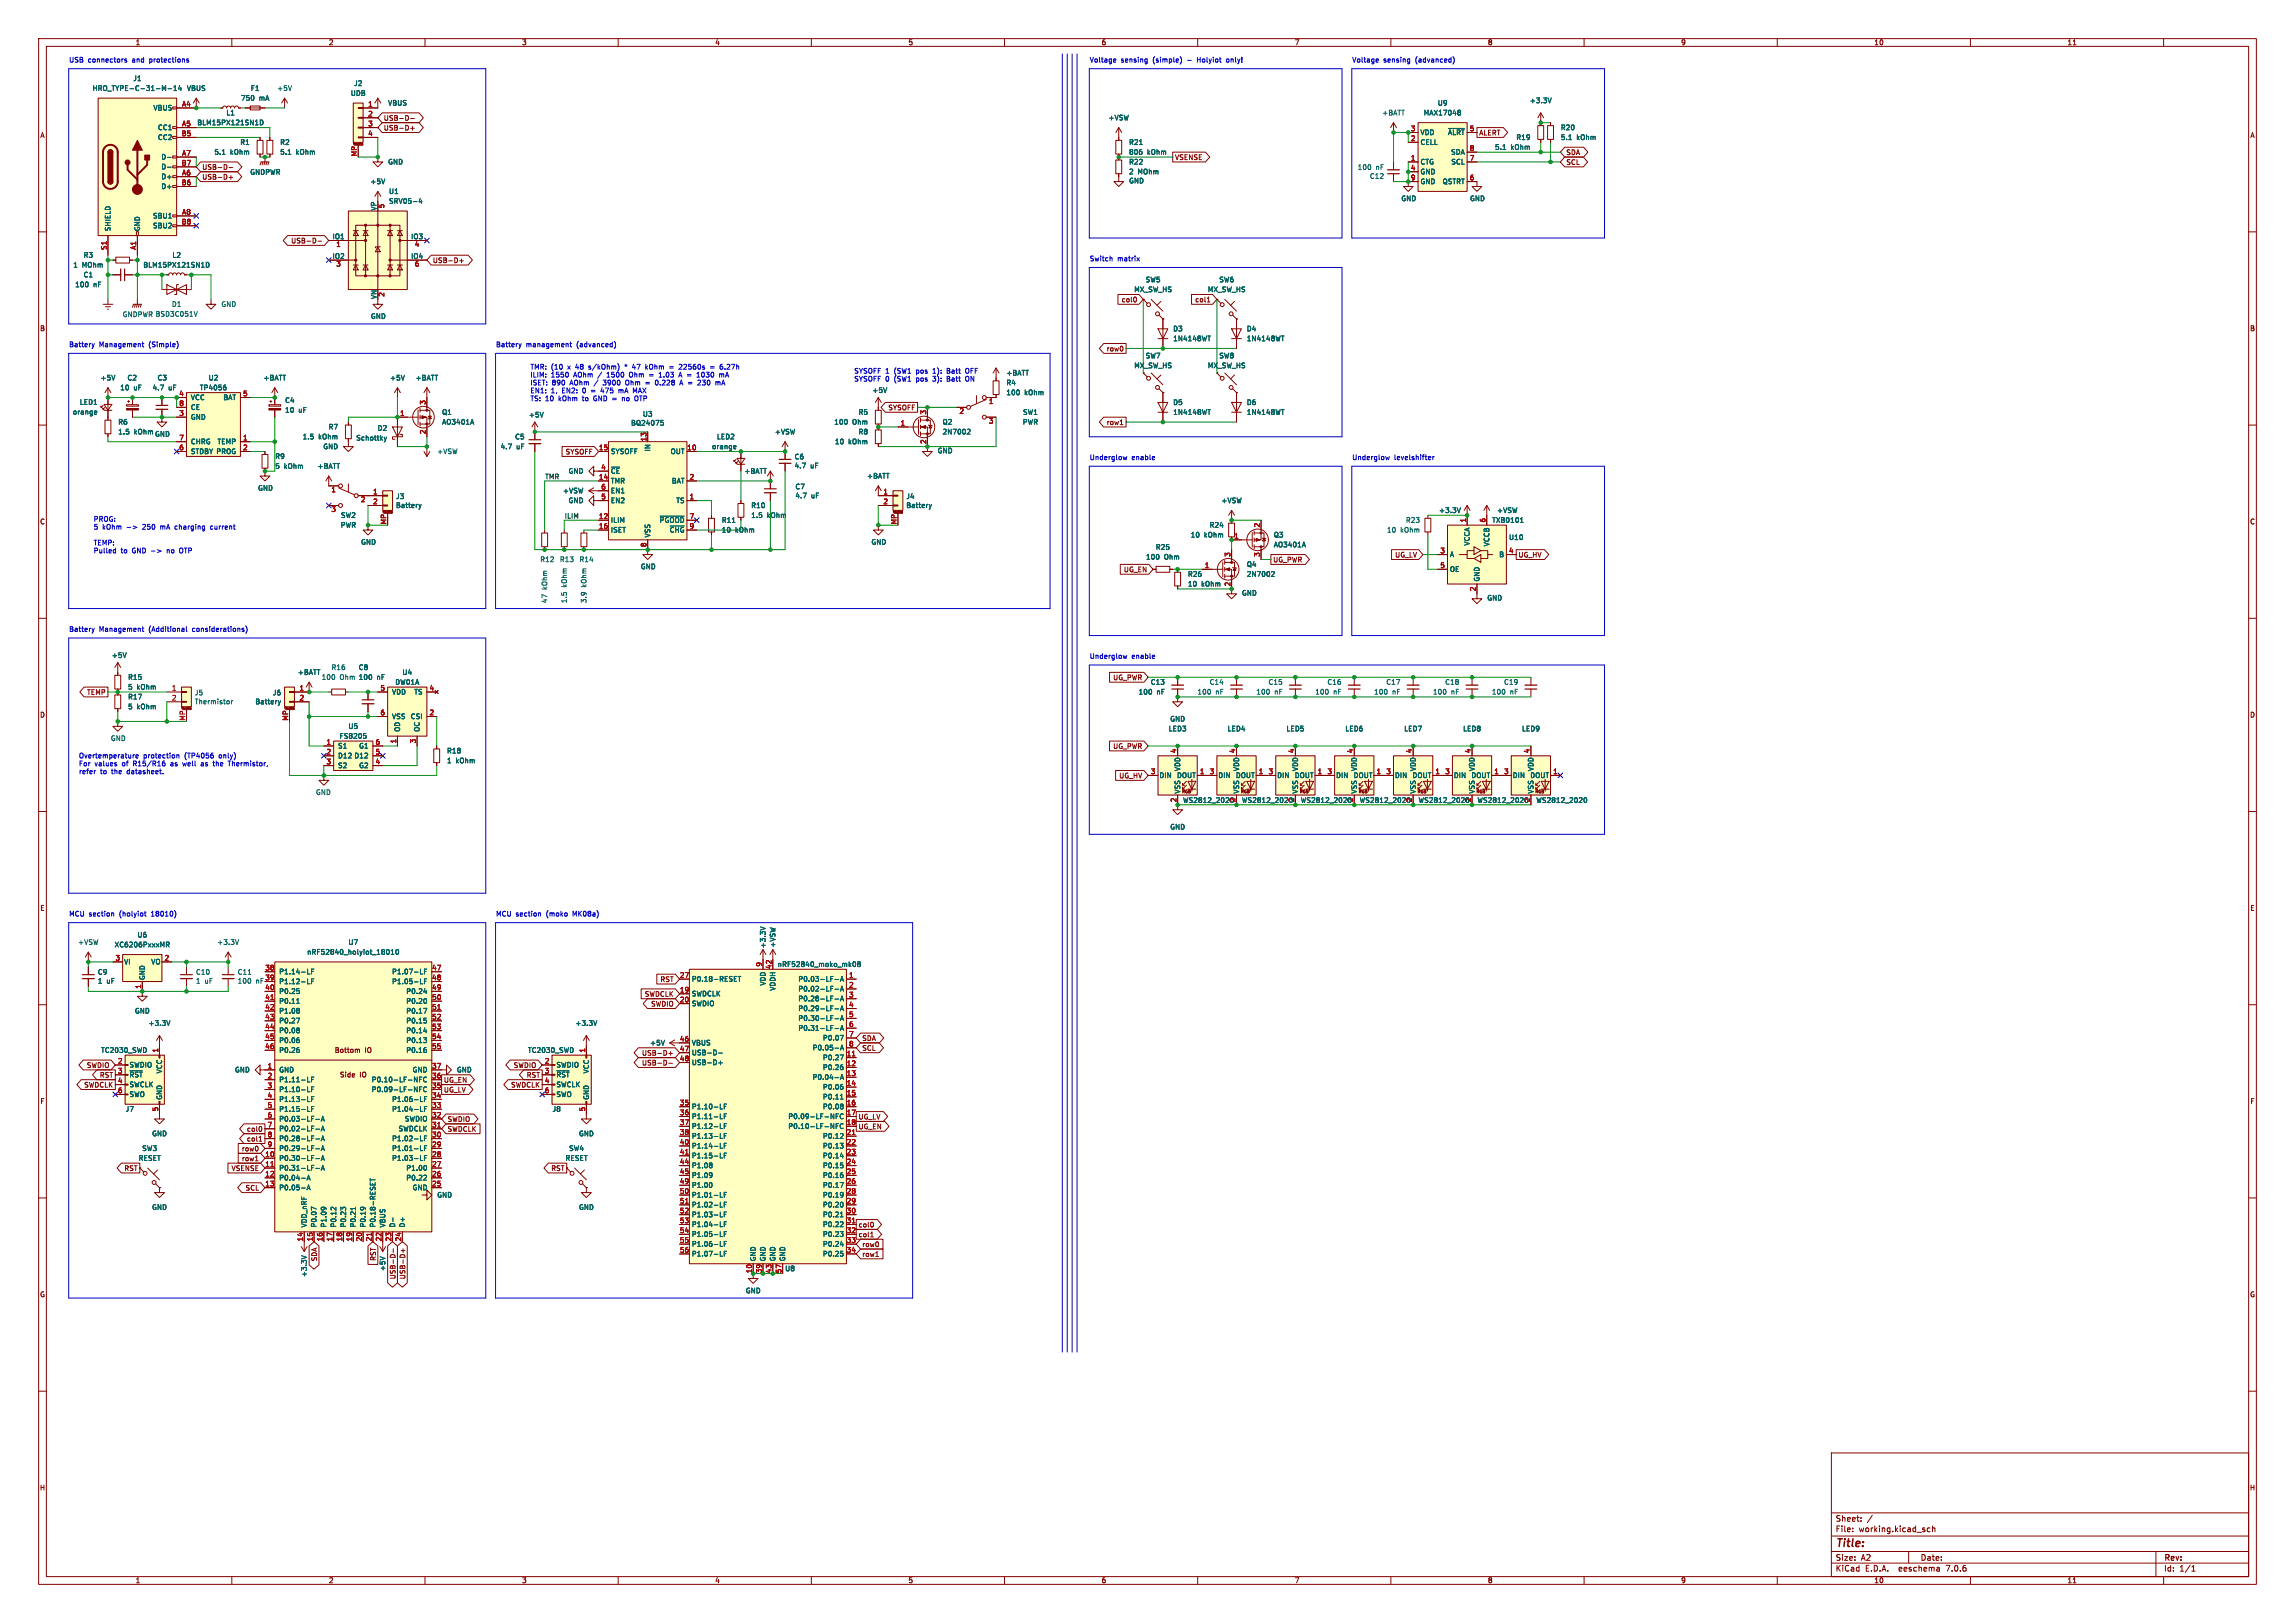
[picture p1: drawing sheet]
<svg xmlns="http://www.w3.org/2000/svg" width="594mm" height="420mm" viewBox="0 0 594 420" stroke-linecap="round" stroke-linejoin="round" font-family="sans-serif">
<defs><g id="words">
<text font-size="2.8" fill="#840000" x="475" y="400.9">Title:</text>
<g font-size="2.1" fill="#840000">
<text x="475" y="394">Sheet:</text>
<text x="475" y="396.7">File:</text>
<text x="481.1" y="396.7">working.kicad_sch</text>
<text x="475" y="406.9">KiCad</text>
<text x="475" y="404.1">Size:</text>
<text x="481.7" y="404.1">A2</text>
<text x="482.7" y="406.9">E.D.A.</text>
<text x="491.6" y="406.9">eeschema</text>
<text x="497" y="404.1">Date:</text>
<text x="504" y="406.9">7.0.6</text>
<text x="560" y="404.3">Rev:</text>
<text x="560" y="406.9">Id:</text>
<text x="564.1" y="406.9">1/1</text>
</g>
<g font-size="1.8" fill="#840000">
<text x="35" y="11.9">1</text>
<text x="85" y="11.9">2</text>
<text x="135" y="11.9">3</text>
<text x="185" y="11.9">4</text>
<text x="235" y="11.9">5</text>
<text x="285" y="11.9">6</text>
<text x="335" y="11.9">7</text>
<text x="385" y="11.9">8</text>
<text x="435" y="11.9">9</text>
<text x="485" y="11.9">10</text>
<text x="535" y="11.9">11</text>
<text x="10.3" y="35.9">A</text>
<text x="99.2" y="31.4">USB-D-</text>
<text x="99.2" y="34">USB-D+</text>
<text x="382.7" y="35.2">ALERT</text>
<text x="582.3" y="35.9">A</text>
<text x="304" y="41.6">VSENSE</text>
<text x="405.3" y="40.3">SDA</text>
<text x="52.2" y="46.7">USB-D+</text>
<text x="52.2" y="44.1">USB-D-</text>
<text x="405.3" y="42.9">SCL</text>
<text x="75.2" y="63.2">USB-D-</text>
<text x="111.9" y="68.3">USB-D+</text>
<text x="290.2" y="78.4">col0</text>
<text x="309.2" y="78.4">col1</text>
<text x="10.3" y="85.9">B</text>
<text x="582.3" y="85.9">B</text>
<text x="286.3" y="91.1">row0</text>
<text x="229.8" y="106.4">SYSOFF</text>
<text x="286.3" y="110.2">row1</text>
<text x="146.3" y="117.8">SYSOFF</text>
<text x="10.3" y="135.9">C</text>
<text x="582.3" y="135.9">C</text>
<text x="290.8" y="148.3">UG_EN</text>
<text x="329.4" y="145.7">UG_PWR</text>
<text x="361" y="144.5">UG_LV</text>
<text x="392.9" y="144.5">UG_HV</text>
<text x="288" y="176.2">UG_PWR</text>
<text x="10.3" y="185.9">D</text>
<text x="22.4" y="180">TEMP</text>
<text x="582.3" y="185.9">D</text>
<text x="288" y="194">UG_PWR</text>
<text x="289.6" y="201.6">UG_HV</text>
<text x="10.3" y="235.9">E</text>
<text x="582.3" y="235.9">E</text>
<text x="170.8" y="254.3">RST</text>
<text x="166.8" y="258.1">SWDCLK</text>
<text x="168.4" y="260.7">SWDIO</text>
<text x="223" y="269.6">SDA</text>
<text x="86.5" y="272.7">Bottom</text>
<text x="94.4" y="272.7">IO</text>
<text x="166" y="275.9">USB-D-</text>
<text x="166" y="273.4">USB-D+</text>
<text x="223" y="272.1">SCL</text>
<text x="21.7" y="281.6">SWDCLK</text>
<text x="22.3" y="276.5">SWDIO</text>
<text x="25.7" y="279.1">RST</text>
<text x="87.9" y="279">Side</text>
<text x="93.1" y="279">IO</text>
<text x="114.8" y="280.4">UG_EN</text>
<text x="132.2" y="281.6">SWDCLK</text>
<text x="132.8" y="276.5">SWDIO</text>
<text x="136.2" y="279.1">RST</text>
<text x="10.3" y="285.9">F</text>
<text x="114.8" y="282.9">UG_LV</text>
<text x="582.3" y="285.9">F</text>
<text x="63.8" y="293.1">col0</text>
<text x="115.7" y="293.1">SWDCLK</text>
<text x="115.7" y="290.5">SWDIO</text>
<text x="222.1" y="292.4">UG_EN</text>
<text x="222.1" y="289.9">UG_LV</text>
<text x="62.5" y="298.1">row0</text>
<text x="63.8" y="295.6">col1</text>
<text x="32.1" y="303.2">RST</text>
<text x="59.8" y="303.2">VSENSE</text>
<text x="62.5" y="300.7">row1</text>
<text x="142.6" y="303.2">RST</text>
<text x="63.4" y="308.3">SCL</text>
<text x="222.1" y="317.8">col0</text>
<text x="222.1" y="320.4">col1</text>
<text x="223" y="322.9">row0</text>
<text x="82.2" y="326.5" transform="rotate(-90 82.2 326.5)">SDA</text>
<text x="97.5" y="326.4" transform="rotate(-90 97.5 326.4)">RST</text>
<text x="223" y="325.4">row1</text>
<text x="10.3" y="335.9">G</text>
<text x="102.6" y="331.2" transform="rotate(-90 102.6 331.2)">USB-D-</text>
<text x="105.1" y="331.2" transform="rotate(-90 105.1 331.2)">USB-D+</text>
<text x="582.3" y="335.9">G</text>
<text x="10.2" y="385.9">H</text>
<text x="582.2" y="385.9">H</text>
<text x="35" y="409.9">1</text>
<text x="85" y="409.9">2</text>
<text x="135" y="409.9">3</text>
<text x="185" y="409.9">4</text>
<text x="235" y="409.9">5</text>
<text x="285" y="409.9">6</text>
<text x="335" y="409.9">7</text>
<text x="385" y="409.9">8</text>
<text x="435" y="409.9">9</text>
<text x="485" y="409.9">10</text>
<text x="535" y="409.9">11</text>
</g>
<g font-size="1.8" fill="#0000c2">
<text x="17.8" y="16.3">USB</text>
<text x="22.8" y="16.3">connectors</text>
<text x="34.3" y="16.3">and</text>
<text x="39" y="16.3">protections</text>
<text x="281.9" y="16.3">Voltage</text>
<text x="290.1" y="16.3">sensing</text>
<text x="298.5" y="16.3">(simple)</text>
<text x="307.6" y="16.3">-</text>
<text x="310.3" y="16.3">Holyiot</text>
<text x="318.1" y="16.3">only!</text>
<text x="349.9" y="16.3">Voltage</text>
<text x="358.1" y="16.3">sensing</text>
<text x="366.4" y="16.3">(advanced)</text>
<text x="281.9" y="67.7">Switch</text>
<text x="289.2" y="67.7">matrix</text>
<text x="17.8" y="89.9">Battery</text>
<text x="25.7" y="89.9">Management</text>
<text x="38.6" y="89.9">(Simple)</text>
<text x="128.3" y="89.9">Battery</text>
<text x="136.2" y="89.9">management</text>
<text x="149.4" y="89.9">(advanced)</text>
<text x="137.2" y="95.7">TMR: (10</text>
<text x="147.1" y="95.7">x</text>
<text x="149.3" y="95.7">48</text>
<text x="152.8" y="95.7">s/kOhm)</text>
<text x="162.4" y="95.7">*</text>
<text x="164.6" y="95.7">47</text>
<text x="168.2" y="95.7">kOhm</text>
<text x="177.3" y="95.7">22560s</text>
<text x="185.5" y="95.7">=</text>
<text x="188.3" y="95.7">6.27h</text>
<text x="137.2" y="97.8">ILIM:</text>
<text x="137.2" y="99.8">ISET:</text>
<text x="137.2" y="101.8">EN1:</text>
<text x="142.6" y="101.8">1,</text>
<text x="142.6" y="97.8">1550</text>
<text x="142.9" y="99.8">890</text>
<text x="145.6" y="101.8">EN2:</text>
<text x="147.7" y="99.8">AOhm</text>
<text x="148.6" y="97.8">AOhm</text>
<text x="151.1" y="101.8">0</text>
<text x="153.5" y="101.8">=</text>
<text x="154.1" y="99.8">/</text>
<text x="155.1" y="97.8">/</text>
<text x="156.2" y="101.8">475</text>
<text x="156.6" y="99.8">3900</text>
<text x="157.6" y="97.8">1500</text>
<text x="161" y="101.8">mA</text>
<text x="162.6" y="99.8">Ohm</text>
<text x="163.6" y="97.8">Ohm</text>
<text x="164.9" y="101.8">MAX</text>
<text x="170.7" y="99.8">0.228</text>
<text x="171.7" y="97.8">1.03</text>
<text x="177.1" y="97.8">A =</text>
<text x="177.3" y="99.8">A =</text>
<text x="182.1" y="97.8">1030</text>
<text x="182.3" y="99.8">230</text>
<text x="187.1" y="99.8">mA</text>
<text x="188.1" y="97.8">mA</text>
<text x="221" y="96.8">SYSOFF 1</text>
<text x="221" y="98.8">SYSOFF 0</text>
<text x="231.5" y="96.8">(SW1</text>
<text x="231.5" y="98.8">(SW1</text>
<text x="237.4" y="96.8">pos</text>
<text x="237.4" y="98.8">pos</text>
<text x="241.9" y="96.8">1):</text>
<text x="241.9" y="98.8">3):</text>
<text x="245.8" y="96.8">Batt</text>
<text x="245.8" y="98.8">Batt</text>
<text x="250.8" y="96.8">OFF</text>
<text x="250.8" y="98.8">ON</text>
<text x="137.2" y="103.9">TS: 10</text>
<text x="144.7" y="103.9">kOhm</text>
<text x="151.1" y="103.9">to</text>
<text x="154.1" y="103.9">GND =</text>
<text x="161.9" y="103.9">no</text>
<text x="165.4" y="103.9">OTP</text>
<text x="281.9" y="119.1">Underglow</text>
<text x="292.9" y="119.1">enable</text>
<text x="349.9" y="119.1">Underglow</text>
<text x="360.9" y="119.1">levelshifter</text>
<text x="24.1" y="135.1">PROG:</text>
<text x="24.1" y="137.1">5</text>
<text x="26.5" y="137.1">kOhm</text>
<text x="37.2" y="137.1">250</text>
<text x="42" y="137.1">mA</text>
<text x="45.9" y="137.1">charging</text>
<text x="55.3" y="137.1">current</text>
<text x="24.1" y="141.2">TEMP:</text>
<text x="24.1" y="143.3">Pulled</text>
<text x="31.3" y="143.3">to</text>
<text x="34.3" y="143.3">GND -&gt;</text>
<text x="43.7" y="143.3">no</text>
<text x="47.2" y="143.3">OTP</text>
<text x="17.8" y="163.6">Battery</text>
<text x="25.7" y="163.6">Management</text>
<text x="38.6" y="163.6">(Additional</text>
<text x="50.1" y="163.6">considerations)</text>
<text x="281.9" y="170.6">Underglow</text>
<text x="292.9" y="170.6">enable</text>
<text x="20.3" y="196.3">Overtemperature</text>
<text x="37.1" y="196.3">protection</text>
<text x="47.9" y="196.3">(TP4056</text>
<text x="57" y="196.3">only)</text>
<text x="20.3" y="198.4">For</text>
<text x="20.3" y="200.4">refer</text>
<text x="24.5" y="198.4">values</text>
<text x="26" y="200.4">to</text>
<text x="29" y="200.4">the</text>
<text x="31.7" y="198.4">of</text>
<text x="33.1" y="200.4">datasheet.</text>
<text x="34.8" y="198.4">R15/R16</text>
<text x="44.7" y="198.4">as</text>
<text x="48" y="198.4">well</text>
<text x="52.9" y="198.4">as</text>
<text x="56.3" y="198.4">the</text>
<text x="60.4" y="198.4">Thermistor,</text>
<text x="17.8" y="237.2">MCU section</text>
<text x="31" y="237.2">(holyiot</text>
<text x="39.4" y="237.2">18010)</text>
<text x="128.3" y="237.2">MCU section</text>
<text x="141.5" y="237.2">(moko</text>
<text x="148.5" y="237.2">MK08a)</text>
</g>
<g font-size="1.8" fill="#006464">
<text x="23.8" y="23.7">HRO_TYPE-C-31-M-14</text>
<text x="34.4" y="21.2">J1</text>
<text x="48.2" y="23.7">VBUS</text>
<text x="64.8" y="23.7">F1</text>
<text x="71.6" y="23.7">+5V</text>
<text x="91.5" y="22.5">J2</text>
<text x="39.6" y="28.8">VBUS</text>
<text x="62.2" y="26.3">750</text>
<text x="67" y="26.3">mA</text>
<text x="90.7" y="25">UDB</text>
<text x="100.3" y="27.5">VBUS</text>
<text x="372" y="27.5">U9</text>
<text x="395.8" y="26.9">+3.3V</text>
<text x="40.8" y="33.9">CC1</text>
<text x="50.9" y="32.6">BLM15PX121SN1D</text>
<text x="58.5" y="30.1">L1</text>
<text x="286.8" y="31.3">+VSW</text>
<text x="357.6" y="30.1">+BATT</text>
<text x="367.5" y="35.2">VDD</text>
<text x="368.4" y="30.1">MAX17048</text>
<text x="374.7" y="35.2">~{ALRT}</text>
<text x="403.9" y="33.9">R20</text>
<text x="40.8" y="36.4">CC2</text>
<text x="41.7" y="41.5">D-</text>
<text x="55.4" y="40.2">5.1</text>
<text x="59.6" y="40.2">kOhm</text>
<text x="62.1" y="37.7">R1</text>
<text x="72.4" y="37.7">R2</text>
<text x="72.4" y="40.2">5.1</text>
<text x="76.6" y="40.2">kOhm</text>
<text x="292.1" y="37.7">R21</text>
<text x="292.1" y="40.2">806</text>
<text x="296.9" y="40.2">kOhm</text>
<text x="367.5" y="37.7">CELL</text>
<text x="375.5" y="40.2">SDA</text>
<text x="386.8" y="39">5.1</text>
<text x="391" y="39">kOhm</text>
<text x="392.3" y="36.4">R19</text>
<text x="403.9" y="36.4">5.1</text>
<text x="408.1" y="36.4">kOhm</text>
<text x="41.7" y="46.6">D+</text>
<text x="41.7" y="44">D-</text>
<text x="64.6" y="45.4">GNDPWR</text>
<text x="95.8" y="47.9">+5V</text>
<text x="100.3" y="42.8">GND</text>
<text x="292.1" y="47.7">GND</text>
<text x="292.1" y="42.8">R22</text>
<text x="292.1" y="45.3">2</text>
<text x="294.5" y="45.3">MOhm</text>
<text x="351.3" y="44.2">100</text>
<text x="354.4" y="46.5">C12</text>
<text x="356.1" y="44.2">nF</text>
<text x="367.5" y="42.8">CTG</text>
<text x="367.5" y="45.3">GND</text>
<text x="367.5" y="47.9">GND</text>
<text x="373.3" y="47.9">QSTRT</text>
<text x="375.5" y="42.8">SCL</text>
<text x="41.7" y="49.1">D+</text>
<text x="100.6" y="50.4">U1</text>
<text x="100.6" y="52.9">SRV05-4</text>
<text x="362.6" y="52.2">GND</text>
<text x="380.4" y="52.2">GND</text>
<text x="28.8" y="59.9" transform="rotate(-90 28.8 59.9)">SHIELD</text>
<text x="36.4" y="59.9" transform="rotate(-90 36.4 59.9)">GND</text>
<text x="39.5" y="56.7">SBU1</text>
<text x="39.5" y="59.3">SBU2</text>
<text x="97.5" y="54.6" transform="rotate(-90 97.5 54.6)">VP</text>
<text x="86" y="62">IO1</text>
<text x="106.3" y="62">IO3</text>
<text x="18.9" y="69.4">1</text>
<text x="21.2" y="69.4">MOhm</text>
<text x="21.5" y="66.9">R3</text>
<text x="21.5" y="72">C1</text>
<text x="37" y="69.4">BLM15PX121SN1D</text>
<text x="44.5" y="66.9">L2</text>
<text x="86" y="67.1">IO2</text>
<text x="106.3" y="67.1">IO4</text>
<text x="19.3" y="74.5">100</text>
<text x="24.1" y="74.5">nF</text>
<text x="97.5" y="77.5" transform="rotate(-90 97.5 77.5)">VN</text>
<text x="293.4" y="75.8">MX_SW_HS</text>
<text x="296.4" y="73.3">SW5</text>
<text x="312.5" y="75.8">MX_SW_HS</text>
<text x="315.5" y="73.3">SW6</text>
<text x="31.6" y="82.2">GNDPWR BSD3C051V</text>
<text x="44.4" y="79.6">D1</text>
<text x="57.2" y="79.6">GND</text>
<text x="95.9" y="82.7">GND</text>
<text x="303.5" y="86">D3</text>
<text x="303.5" y="88.5">1N4148WT</text>
<text x="322.6" y="86">D4</text>
<text x="322.6" y="88.5">1N4148WT</text>
<text x="293.4" y="95.5">MX_SW_HS</text>
<text x="296.4" y="92.9">SW7</text>
<text x="312.5" y="95.5">MX_SW_HS</text>
<text x="315.5" y="92.9">SW8</text>
<text x="25.9" y="98.7">+5V</text>
<text x="31" y="101.2">10</text>
<text x="32.9" y="98.7">C2</text>
<text x="34.6" y="101.2">uF</text>
<text x="39.4" y="101.2">4.7</text>
<text x="40.6" y="98.7">C3</text>
<text x="43.6" y="101.2">uF</text>
<text x="51.6" y="101.2">TP4056</text>
<text x="53.9" y="98.7">U2</text>
<text x="68.1" y="98.7">+BATT</text>
<text x="100.8" y="98.7">+5V</text>
<text x="107.5" y="98.7">+BATT</text>
<text x="225.7" y="101.9">+5V</text>
<text x="260.4" y="97.4">+BATT</text>
<text x="260.4" y="99.9">R4</text>
<text x="18.7" y="107.5">orange</text>
<text x="20.5" y="104.9">LED1</text>
<text x="49.3" y="103.7">VCC</text>
<text x="49.3" y="106.3">CE</text>
<text x="57.7" y="103.7">BAT</text>
<text x="73.7" y="104.5">C4</text>
<text x="73.7" y="107">10</text>
<text x="77.3" y="107">uF</text>
<text x="114.3" y="107.5">Q1</text>
<text x="222.1" y="107.5">R5</text>
<text x="260.4" y="102.5">100</text>
<text x="264.7" y="107.5">SW1</text>
<text x="265.2" y="102.5">kOhm</text>
<text x="303.5" y="105">D5</text>
<text x="303.5" y="107.5">1N4148WT</text>
<text x="322.6" y="105">D6</text>
<text x="322.6" y="107.5">1N4148WT</text>
<text x="30.5" y="110.1">R6</text>
<text x="30.5" y="112.6">1.5</text>
<text x="34.7" y="112.6">kOhm</text>
<text x="40" y="113.2">GND</text>
<text x="49.3" y="108.8">GND</text>
<text x="78.2" y="113.9">1.5</text>
<text x="82.4" y="113.9">kOhm</text>
<text x="84.9" y="111.4">R7</text>
<text x="97.6" y="111.7">D2</text>
<text x="114.3" y="110.1">AO3401A</text>
<text x="133.2" y="113.9">C5</text>
<text x="136.8" y="108.2">+5V</text>
<text x="163.2" y="110.3">BQ24075</text>
<text x="166.3" y="108">U3</text>
<text x="185.4" y="113.9">LED2</text>
<text x="200.4" y="112.6">+VSW</text>
<text x="215.8" y="110.1">100</text>
<text x="220.6" y="110.1">Ohm</text>
<text x="222.1" y="112.6">R8</text>
<text x="243.8" y="110.1">Q2</text>
<text x="243.8" y="112.6">2N7002</text>
<text x="264.6" y="110.1">PWR</text>
<text x="49.3" y="117.7">STDBY PROG</text>
<text x="49.3" y="115.2">CHRG</text>
<text x="56.2" y="115.2">TEMP</text>
<text x="71.1" y="119">R9</text>
<text x="83.5" y="116.4">GND</text>
<text x="92.1" y="114.2">Schottky</text>
<text x="113" y="117.7">+VSW</text>
<text x="129.4" y="116.4">4.7</text>
<text x="133.6" y="116.4">uF</text>
<text x="158" y="117.7">SYSOFF</text>
<text x="168.5" y="116.9" transform="rotate(-90 168.5 116.9)">IN</text>
<text x="173.5" y="117.7">OUT</text>
<text x="184.2" y="116.4">orange</text>
<text x="205.5" y="119.1">C6</text>
<text x="216" y="115.2">10</text>
<text x="219.6" y="115.2">kOhm</text>
<text x="242.6" y="117.5">GND</text>
<text x="71.1" y="121.5">5</text>
<text x="73.5" y="121.5">kOhm</text>
<text x="82.1" y="121.5">+BATT</text>
<text x="147" y="122.8">GND</text>
<text x="158" y="125.3">TMR</text>
<text x="158" y="122.8">~{CE}</text>
<text x="173.8" y="125.3">BAT</text>
<text x="192.5" y="122.8">+BATT</text>
<text x="205.5" y="121.4">4.7</text>
<text x="209.7" y="121.4">uF</text>
<text x="224.3" y="124.1">+BATT</text>
<text x="66.7" y="127.2">GND</text>
<text x="102.4" y="129.3">J3</text>
<text x="102.4" y="131.6">Battery</text>
<text x="145.6" y="127.9">+VSW</text>
<text x="147" y="130.4">GND</text>
<text x="158" y="130.4">EN2</text>
<text x="158" y="127.9">EN1</text>
<text x="174.9" y="130.4">TS</text>
<text x="194.3" y="131.7">R10</text>
<text x="205.7" y="126.8">C7</text>
<text x="205.7" y="129.1">4.7</text>
<text x="209.9" y="129.1">uF</text>
<text x="234.5" y="129.3">J4</text>
<text x="234.5" y="131.6">Battery</text>
<text x="316" y="130.4">+VSW</text>
<text x="88.1" y="136.8">PWR</text>
<text x="88.1" y="134.2">SW2</text>
<text x="158" y="135.5">ILIM</text>
<text x="170.6" y="135.5">~{PGOOD}</text>
<text x="186.7" y="135.5">R11</text>
<text x="194.3" y="134.2">1.5</text>
<text x="198.5" y="134.2">kOhm</text>
<text x="313" y="136.8">R24</text>
<text x="363.8" y="135.5">R23</text>
<text x="372.3" y="132.9">+3.3V</text>
<text x="386.1" y="135.5">TXB0101</text>
<text x="387.4" y="132.9">+VSW</text>
<text x="93.3" y="141.1">GND</text>
<text x="158" y="138">ISET</text>
<text x="168.5" y="139.2" transform="rotate(-90 168.5 139.2)">VSS</text>
<text x="173.2" y="138">~{CHG}</text>
<text x="186.7" y="138">10</text>
<text x="190.3" y="138">kOhm</text>
<text x="225.4" y="141.1">GND</text>
<text x="299" y="142.5">R25</text>
<text x="308.1" y="139.3">10</text>
<text x="311.7" y="139.3">kOhm</text>
<text x="329.6" y="139.3">Q3</text>
<text x="329.6" y="141.8">AO3401A</text>
<text x="358.9" y="138">10</text>
<text x="362.5" y="138">kOhm</text>
<text x="380.6" y="141.3" transform="rotate(-90 380.6 141.3)">VCCA</text>
<text x="385.7" y="141.5" transform="rotate(-90 385.7 141.5)">VCCB</text>
<text x="390.5" y="139.9">U10</text>
<text x="139.7" y="145.6">R12</text>
<text x="144.8" y="145.6">R13</text>
<text x="149.9" y="145.6">R14</text>
<text x="165.7" y="147.5">GND</text>
<text x="296.5" y="145">100</text>
<text x="301.3" y="145">Ohm</text>
<text x="307.4" y="149.5">R26</text>
<text x="322.6" y="146.9">Q4</text>
<text x="322.6" y="149.5">2N7002</text>
<text x="375.2" y="144.4">A</text>
<text x="375.2" y="148.2">OE</text>
<text x="387.9" y="144.4">B</text>
<text x="141.8" y="152.6" transform="rotate(-90 141.8 152.6)">kOhm</text>
<text x="146.9" y="152" transform="rotate(-90 146.9 152)">kOhm</text>
<text x="152" y="152" transform="rotate(-90 152 152)">kOhm</text>
<text x="307.4" y="152">10</text>
<text x="310.9" y="152">kOhm</text>
<text x="321.3" y="154.3">GND</text>
<text x="383.1" y="150.6" transform="rotate(-90 383.1 150.6)">GND</text>
<text x="384.8" y="155.6">GND</text>
<text x="141.8" y="156.2" transform="rotate(-90 141.8 156.2)">47</text>
<text x="146.9" y="156.2" transform="rotate(-90 146.9 156.2)">1.5</text>
<text x="152" y="156.2" transform="rotate(-90 152 156.2)">3.9</text>
<text x="28.8" y="170.5">+5V</text>
<text x="85.7" y="173.6">R16</text>
<text x="92.7" y="173.6">C8</text>
<text x="33" y="176.1">R15</text>
<text x="33" y="178.7">5</text>
<text x="35.4" y="178.7">kOhm</text>
<text x="77" y="174.9">+BATT</text>
<text x="83.1" y="176.1">100</text>
<text x="87.9" y="176.1">Ohm 100</text>
<text x="92.7" y="176.1">100</text>
<text x="97.5" y="176.1">nF</text>
<text x="101.3" y="179.9">VDD</text>
<text x="102.2" y="177.4">DW01A</text>
<text x="104" y="174.9">U4</text>
<text x="107.1" y="179.9">TS</text>
<text x="294.6" y="179.9">100</text>
<text x="297.7" y="177.4">C13</text>
<text x="299.4" y="179.9">nF</text>
<text x="309.8" y="179.9">100</text>
<text x="313" y="177.4">C14</text>
<text x="314.6" y="179.9">nF</text>
<text x="325.1" y="179.9">100</text>
<text x="328.2" y="177.4">C15</text>
<text x="329.9" y="179.9">nF</text>
<text x="340.3" y="179.9">100</text>
<text x="343.4" y="177.4">C16</text>
<text x="345.1" y="179.9">nF</text>
<text x="355.5" y="179.9">100</text>
<text x="358.7" y="177.4">C17</text>
<text x="360.3" y="179.9">nF</text>
<text x="370.8" y="179.9">100</text>
<text x="373.9" y="177.4">C18</text>
<text x="375.6" y="179.9">nF</text>
<text x="386" y="179.9">100</text>
<text x="389.2" y="177.4">C19</text>
<text x="390.8" y="179.9">nF</text>
<text x="33" y="181.2">R17</text>
<text x="33" y="183.7">5</text>
<text x="35.4" y="183.7">kOhm</text>
<text x="50.3" y="180.1">J5</text>
<text x="50.3" y="182.4">Thermistor</text>
<text x="66" y="182.4">Battery</text>
<text x="70.5" y="180.1">J6</text>
<text x="28.6" y="191.9">GND</text>
<text x="87.8" y="191.4">FS8205</text>
<text x="90.1" y="188.8">U5</text>
<text x="101.3" y="186.3">VSS</text>
<text x="103.7" y="189.5" transform="rotate(-90 103.7 189.5)">OD</text>
<text x="106.2" y="186.3">CSI</text>
<text x="108.8" y="189.5" transform="rotate(-90 108.8 189.5)">OC</text>
<text x="302.4" y="189.5">LED3</text>
<text x="302.8" y="186.9">GND</text>
<text x="317.6" y="189.5">LED4</text>
<text x="332.8" y="189.5">LED5</text>
<text x="348.1" y="189.5">LED6</text>
<text x="363.3" y="189.5">LED7</text>
<text x="378.6" y="189.5">LED8</text>
<text x="393.8" y="189.5">LED9</text>
<text x="87.4" y="193.9">S1</text>
<text x="87.4" y="196.4">D12 D12</text>
<text x="92.8" y="193.9">G1</text>
<text x="115.6" y="195.2">R18</text>
<text x="115.6" y="197.7">1</text>
<text x="118" y="197.7">kOhm</text>
<text x="87.4" y="199">S2</text>
<text x="92.8" y="199">G2</text>
<text x="300" y="201.5">DIN</text>
<text x="304.5" y="201.5">DOUT</text>
<text x="305.7" y="199.7" transform="rotate(-90 305.7 199.7)">VDD</text>
<text x="315.2" y="201.5">DIN</text>
<text x="319.8" y="201.5">DOUT</text>
<text x="320.9" y="199.7" transform="rotate(-90 320.9 199.7)">VDD</text>
<text x="330.5" y="201.5">DIN</text>
<text x="335" y="201.5">DOUT</text>
<text x="336.1" y="199.7" transform="rotate(-90 336.1 199.7)">VDD</text>
<text x="345.7" y="201.5">DIN</text>
<text x="350.2" y="201.5">DOUT</text>
<text x="351.4" y="199.7" transform="rotate(-90 351.4 199.7)">VDD</text>
<text x="360.9" y="201.5">DIN</text>
<text x="365.5" y="201.5">DOUT</text>
<text x="366.6" y="199.7" transform="rotate(-90 366.6 199.7)">VDD</text>
<text x="376.2" y="201.5">DIN</text>
<text x="380.7" y="201.5">DOUT</text>
<text x="381.9" y="199.7" transform="rotate(-90 381.9 199.7)">VDD</text>
<text x="391.4" y="201.5">DIN</text>
<text x="396" y="201.5">DOUT</text>
<text x="397.1" y="199.7" transform="rotate(-90 397.1 199.7)">VDD</text>
<text x="81.7" y="205.9">GND</text>
<text x="305.7" y="205.5" transform="rotate(-90 305.7 205.5)">VSS</text>
<text x="306.1" y="208">WS2812_2020</text>
<text x="320.9" y="205.5" transform="rotate(-90 320.9 205.5)">VSS</text>
<text x="321.3" y="208">WS2812_2020</text>
<text x="335" y="207.7" transform="rotate(-90 335 207.7)">2</text>
<text x="336.1" y="205.5" transform="rotate(-90 336.1 205.5)">VSS</text>
<text x="336.6" y="208">WS2812_2020</text>
<text x="350.3" y="207.7" transform="rotate(-90 350.3 207.7)">2</text>
<text x="351.4" y="205.5" transform="rotate(-90 351.4 205.5)">VSS</text>
<text x="351.8" y="208">WS2812_2020</text>
<text x="366.6" y="205.5" transform="rotate(-90 366.6 205.5)">VSS</text>
<text x="367" y="208">WS2812_2020</text>
<text x="381.9" y="205.5" transform="rotate(-90 381.9 205.5)">VSS</text>
<text x="382.3" y="208">WS2812_2020</text>
<text x="396" y="207.7" transform="rotate(-90 396 207.7)">2</text>
<text x="397.1" y="205.5" transform="rotate(-90 397.1 205.5)">VSS</text>
<text x="397.5" y="208">WS2812_2020</text>
<text x="302.8" y="214.9">GND</text>
<text x="20.1" y="244.7">+VSW</text>
<text x="29.5" y="245.3">XC6206PxxxMR</text>
<text x="35.5" y="242.8">U6</text>
<text x="56.1" y="244.7">+3.3V</text>
<text x="90.1" y="244.7">U7</text>
<text x="198.3" y="245.5" transform="rotate(-90 198.3 245.5)">+3.3V</text>
<text x="200.9" y="245.3" transform="rotate(-90 200.9 245.3)">+VSW</text>
<text x="32" y="249.8">VI</text>
<text x="39" y="249.8">VO</text>
<text x="79.4" y="247.2">nRF52840_holyiot_18010</text>
<text x="201.2" y="250.4">nRF52840_moko_mk08</text>
<text x="25.2" y="252.4">C9</text>
<text x="25.2" y="254.7">1</text>
<text x="27.6" y="254.7">uF</text>
<text x="37.7" y="253.7" transform="rotate(-90 37.7 253.7)">GND</text>
<text x="50.6" y="254.7">1</text>
<text x="50.6" y="252.4">C10</text>
<text x="53" y="254.7">uF</text>
<text x="61.4" y="254.7">100</text>
<text x="61.4" y="252.4">C11</text>
<text x="66.2" y="254.7">nF</text>
<text x="72.1" y="252.3">P1.14-LF</text>
<text x="72.1" y="254.9">P1.12-LF</text>
<text x="72.1" y="257.4">P0.25</text>
<text x="101.3" y="252.3">P1.07-LF</text>
<text x="101.3" y="254.9">P1.05-LF</text>
<text x="105" y="257.4">P0.24</text>
<text x="178.9" y="254.2">P0.18-RESET</text>
<text x="198.3" y="255.2" transform="rotate(-90 198.3 255.2)">VDD</text>
<text x="200.9" y="256.5" transform="rotate(-90 200.9 256.5)">VDDH</text>
<text x="206.5" y="254.2">P0.03-LF-A</text>
<text x="206.5" y="256.8">P0.02-LF-A</text>
<text x="34.8" y="262.5">GND</text>
<text x="72.1" y="259.9">P0.11</text>
<text x="72.1" y="262.5">P1.08</text>
<text x="105" y="259.9">P0.20</text>
<text x="105" y="262.5">P0.17</text>
<text x="178.9" y="258">SWDCLK</text>
<text x="178.9" y="260.6">SWDIO</text>
<text x="206.5" y="259.3">P0.28-LF-A</text>
<text x="206.5" y="261.8">P0.29-LF-A</text>
<text x="38.3" y="265.7">+3.3V</text>
<text x="72.1" y="265">P0.27</text>
<text x="72.1" y="267.6">P0.08</text>
<text x="105" y="265">P0.15</text>
<text x="105" y="267.6">P0.14</text>
<text x="148.8" y="265.7">+3.3V</text>
<text x="206.5" y="264.4">P0.30-LF-A</text>
<text x="206.5" y="266.9">P0.31-LF-A</text>
<text x="212.9" y="269.5">P0.07</text>
<text x="26" y="272.6">TC2030_SWD</text>
<text x="72.1" y="270.1">P0.06</text>
<text x="72.1" y="272.6">P0.26</text>
<text x="105" y="270.1">P0.13</text>
<text x="105" y="272.6">P0.16</text>
<text x="136.5" y="272.6">TC2030_SWD</text>
<text x="168.1" y="270.7">+5V</text>
<text x="178.9" y="270.7">VBUS</text>
<text x="178.9" y="273.3">USB-D-</text>
<text x="178.9" y="275.8">USB-D+</text>
<text x="210.2" y="272">P0.05-A</text>
<text x="212.9" y="274.5">P0.27</text>
<text x="33.4" y="276.5">SWDIO</text>
<text x="33.4" y="279">~{RST}</text>
<text x="33.4" y="281.5">SWCLK</text>
<text x="42.1" y="277.9" transform="rotate(-90 42.1 277.9)">VCC</text>
<text x="60.7" y="277.7">GND</text>
<text x="72.1" y="277.7">GND</text>
<text x="72.1" y="280.3">P1.11-LF</text>
<text x="96.1" y="280.3">P0.10-LF-NFC</text>
<text x="106.7" y="277.7">GND</text>
<text x="118.1" y="277.7">GND</text>
<text x="143.9" y="276.5">SWDIO</text>
<text x="143.9" y="279">~{RST}</text>
<text x="143.9" y="281.5">SWCLK</text>
<text x="152.6" y="277.9" transform="rotate(-90 152.6 277.9)">VCC</text>
<text x="210.2" y="279.6">P0.04-A</text>
<text x="212.9" y="277.1">P0.26</text>
<text x="32.4" y="287.9">J7</text>
<text x="33.4" y="284.1">SWO</text>
<text x="42.1" y="284.7" transform="rotate(-90 42.1 284.7)">GND</text>
<text x="72.1" y="282.8">P1.10-LF</text>
<text x="72.1" y="285.3">P1.13-LF</text>
<text x="72.1" y="287.9">P1.15-LF</text>
<text x="96.1" y="282.8">P0.09-LF-NFC</text>
<text x="101.3" y="287.9">P1.04-LF</text>
<text x="101.3" y="285.3">P1.06-LF</text>
<text x="142.9" y="287.9">J8</text>
<text x="143.9" y="284.1">SWO</text>
<text x="152.6" y="284.7" transform="rotate(-90 152.6 284.7)">GND</text>
<text x="178.9" y="287.2">P1.10-LF</text>
<text x="212.9" y="282.2">P0.06</text>
<text x="212.9" y="284.7">P0.11</text>
<text x="212.9" y="287.2">P0.08</text>
<text x="72.1" y="290.4">P0.03-LF-A</text>
<text x="72.1" y="293">P0.02-LF-A</text>
<text x="103" y="293">SWDCLK</text>
<text x="104.7" y="290.4">SWDIO</text>
<text x="178.9" y="289.8">P1.11-LF</text>
<text x="178.9" y="292.3">P1.12-LF</text>
<text x="203.9" y="289.8">P0.09-LF-NFC</text>
<text x="203.9" y="292.3">P0.10-LF-NFC</text>
<text x="36.7" y="298">SW3</text>
<text x="39.2" y="294.2">GND</text>
<text x="72.1" y="295.5">P0.28-LF-A</text>
<text x="72.1" y="298">P0.29-LF-A</text>
<text x="101.3" y="298">P1.01-LF</text>
<text x="101.3" y="295.5">P1.02-LF</text>
<text x="147.2" y="298">SW4</text>
<text x="149.7" y="294.2">GND</text>
<text x="178.9" y="294.9">P1.13-LF</text>
<text x="178.9" y="297.4">P1.14-LF</text>
<text x="178.9" y="299.9">P1.15-LF</text>
<text x="212.9" y="294.9">P0.12</text>
<text x="212.9" y="297.4">P0.13</text>
<text x="212.9" y="299.9">P0.14</text>
<text x="35.8" y="300.6">RESET</text>
<text x="72.1" y="300.6">P0.30-LF-A</text>
<text x="72.1" y="303.1">P0.31-LF-A</text>
<text x="72.1" y="305.7">P0.04-A</text>
<text x="101.3" y="300.6">P1.03-LF</text>
<text x="105" y="305.7">P0.22</text>
<text x="105" y="303.1">P1.00</text>
<text x="146.3" y="300.6">RESET</text>
<text x="178.9" y="302.5">P1.08</text>
<text x="178.9" y="305">P1.09</text>
<text x="212.9" y="302.5">P0.15</text>
<text x="212.9" y="305">P0.16</text>
<text x="72.1" y="308.2">P0.05-A</text>
<text x="106.7" y="308.2">GND</text>
<text x="113" y="310.1">GND</text>
<text x="178.9" y="307.6">P1.00</text>
<text x="178.9" y="310.1">P1.01-LF</text>
<text x="212.9" y="307.6">P0.17</text>
<text x="212.9" y="310.1">P0.19</text>
<text x="39.2" y="313.3">GND</text>
<text x="79.6" y="317.8" transform="rotate(-90 79.6 317.8)">VDD_nRF</text>
<text x="82.1" y="317.8" transform="rotate(-90 82.1 317.8)">P0.07</text>
<text x="84.7" y="317.8" transform="rotate(-90 84.7 317.8)">P1.09</text>
<text x="87.2" y="317.8" transform="rotate(-90 87.2 317.8)">P0.12</text>
<text x="89.8" y="317.8" transform="rotate(-90 89.8 317.8)">P0.23</text>
<text x="92.3" y="317.8" transform="rotate(-90 92.3 317.8)">P0.21</text>
<text x="94.8" y="317.8" transform="rotate(-90 94.8 317.8)">P0.19</text>
<text x="97.4" y="317.8" transform="rotate(-90 97.4 317.8)">P0.18-RESET</text>
<text x="99.9" y="317.8" transform="rotate(-90 99.9 317.8)">VBUS</text>
<text x="102.5" y="317.8" transform="rotate(-90 102.5 317.8)">D-</text>
<text x="105" y="317.8" transform="rotate(-90 105 317.8)">D+</text>
<text x="149.7" y="313.3">GND</text>
<text x="178.9" y="312.6">P1.02-LF</text>
<text x="178.9" y="315.2">P1.03-LF</text>
<text x="178.9" y="317.7">P1.04-LF</text>
<text x="212.9" y="312.6">P0.20</text>
<text x="212.9" y="315.2">P0.21</text>
<text x="212.9" y="317.7">P0.22</text>
<text x="178.9" y="320.3">P1.05-LF</text>
<text x="178.9" y="322.8">P1.06-LF</text>
<text x="212.9" y="320.3">P0.23</text>
<text x="212.9" y="322.8">P0.24</text>
<text x="99.9" y="329.1" transform="rotate(-90 99.9 329.1)">+5V</text>
<text x="178.9" y="325.3">P1.07-LF</text>
<text x="195.8" y="326.5" transform="rotate(-90 195.8 326.5)">GND</text>
<text x="198.3" y="326.5" transform="rotate(-90 198.3 326.5)">GND</text>
<text x="200.9" y="326.5" transform="rotate(-90 200.9 326.5)">GND</text>
<text x="203.1" y="329.2">U8</text>
<text x="203.4" y="326.5" transform="rotate(-90 203.4 326.5)">GND</text>
<text x="212.9" y="325.3">P0.25</text>
<text x="79.6" y="330.6" transform="rotate(-90 79.6 330.6)">+3.3V</text>
<text x="192.9" y="334.9">GND</text>
</g>
<g font-size="1.8" fill="#a90000">
<text x="47" y="27.7">A4</text>
<text x="95.2" y="27.7">1</text>
<text x="46.9" y="35.3">B5</text>
<text x="47" y="32.8">A5</text>
<text x="95.2" y="30.2">2</text>
<text x="95.2" y="32.8">3</text>
<text x="95.2" y="35.3">4</text>
<text x="365.1" y="34">3</text>
<text x="380.3" y="34">5</text>
<text x="47" y="40.4">A7</text>
<text x="92.5" y="40.6" transform="rotate(-90 92.5 40.6)">MP</text>
<text x="365.1" y="41.7">1</text>
<text x="365.1" y="36.6">2</text>
<text x="380.3" y="41.7">7</text>
<text x="380.3" y="39.1">8</text>
<text x="46.9" y="42.9">B7</text>
<text x="47" y="45.5">A6</text>
<text x="365.1" y="44.2">4</text>
<text x="365.1" y="46.7">9</text>
<text x="380.3" y="46.7">6</text>
<text x="46.9" y="48">B6</text>
<text x="46.9" y="58.2">B8</text>
<text x="47" y="55.6">A8</text>
<text x="99.8" y="54" transform="rotate(-90 99.8 54)">5</text>
<text x="27.7" y="64.8" transform="rotate(-90 27.7 64.8)">S1</text>
<text x="35.3" y="64.7" transform="rotate(-90 35.3 64.7)">A1</text>
<text x="86.9" y="64.2">1</text>
<text x="107.2" y="64.2">4</text>
<text x="86.9" y="69.3">3</text>
<text x="107.2" y="69.3">6</text>
<text x="99.8" y="76.9" transform="rotate(-90 99.8 76.9)">2</text>
<text x="46.3" y="107.7">3</text>
<text x="46.3" y="102.6">4</text>
<text x="46.3" y="105.2">8</text>
<text x="62.8" y="102.6">5</text>
<text x="103.4" y="107.7">1</text>
<text x="110.2" y="104.8" transform="rotate(-90 110.2 104.8)">3</text>
<text x="239.8" y="107.4" transform="rotate(-90 239.8 107.4)">3</text>
<text x="248.2" y="107.4">2</text>
<text x="255.8" y="104.9">1</text>
<text x="110.2" y="112.5" transform="rotate(-90 110.2 112.5)">2</text>
<text x="233" y="110.2">1</text>
<text x="255.8" y="109.9">3</text>
<text x="46.3" y="116.6">6</text>
<text x="46.3" y="114">7</text>
<text x="62.8" y="114">1</text>
<text x="62.8" y="116.6">2</text>
<text x="154.9" y="116.6">15</text>
<text x="167.4" y="114.3" transform="rotate(-90 167.4 114.3)">13</text>
<text x="177.8" y="116.6">10</text>
<text x="239.8" y="115" transform="rotate(-90 239.8 115)">2</text>
<text x="154.9" y="124.2">14</text>
<text x="155.5" y="121.7">4</text>
<text x="178.4" y="124.2">2</text>
<text x="85.7" y="127.7">1</text>
<text x="93.3" y="130.3">2</text>
<text x="96.4" y="128">1</text>
<text x="96.4" y="130.6">2</text>
<text x="155.5" y="129.3">5</text>
<text x="155.5" y="126.7">6</text>
<text x="178.4" y="129.3">1</text>
<text x="228.5" y="128">1</text>
<text x="228.5" y="130.6">2</text>
<text x="85.7" y="132.8">3</text>
<text x="100.1" y="135.8" transform="rotate(-90 100.1 135.8)">MP</text>
<text x="154.9" y="134.4">12</text>
<text x="154.9" y="136.9">16</text>
<text x="178.4" y="134.4">7</text>
<text x="178.4" y="136.9">9</text>
<text x="232.2" y="135.8" transform="rotate(-90 232.2 135.8)">MP</text>
<text x="326.1" y="136.6" transform="rotate(-90 326.1 136.6)">2</text>
<text x="379.5" y="135.3" transform="rotate(-90 379.5 135.3)">1</text>
<text x="384.6" y="135.3" transform="rotate(-90 384.6 135.3)">6</text>
<text x="167.4" y="141.7" transform="rotate(-90 167.4 141.7)">8</text>
<text x="319.3" y="139.4">1</text>
<text x="372.7" y="143.3">3</text>
<text x="390.5" y="143.3">4</text>
<text x="311.7" y="147.1">1</text>
<text x="318.5" y="144.2" transform="rotate(-90 318.5 144.2)">3</text>
<text x="326.1" y="144.2" transform="rotate(-90 326.1 144.2)">3</text>
<text x="372.7" y="147.1">5</text>
<text x="318.5" y="151.8" transform="rotate(-90 318.5 151.8)">2</text>
<text x="382" y="153.1" transform="rotate(-90 382 153.1)">2</text>
<text x="44.4" y="178.8">1</text>
<text x="77.4" y="178.8">1</text>
<text x="98.4" y="178.8">5</text>
<text x="111.1" y="178.8">4</text>
<text x="44.4" y="181.4">2</text>
<text x="77.4" y="181.4">2</text>
<text x="98.4" y="185.2">6</text>
<text x="111.1" y="185.2">2</text>
<text x="48" y="186.6" transform="rotate(-90 48 186.6)">MP</text>
<text x="74.7" y="186.6" transform="rotate(-90 74.7 186.6)">MP</text>
<text x="84.4" y="192.8">1</text>
<text x="84.4" y="195.3">2</text>
<text x="84.4" y="197.9">3</text>
<text x="97.1" y="197.9">4</text>
<text x="97.1" y="195.3">5</text>
<text x="97.1" y="192.8">6</text>
<text x="102.6" y="192.5" transform="rotate(-90 102.6 192.5)">1</text>
<text x="107.7" y="192.5" transform="rotate(-90 107.7 192.5)">3</text>
<text x="304.5" y="195" transform="rotate(-90 304.5 195)">4</text>
<text x="319.8" y="195" transform="rotate(-90 319.8 195)">4</text>
<text x="335" y="195" transform="rotate(-90 335 195)">4</text>
<text x="350.3" y="195" transform="rotate(-90 350.3 195)">4</text>
<text x="365.5" y="195" transform="rotate(-90 365.5 195)">4</text>
<text x="380.7" y="195" transform="rotate(-90 380.7 195)">4</text>
<text x="396" y="195" transform="rotate(-90 396 195)">4</text>
<text x="297.7" y="200.4">3</text>
<text x="310.4" y="200.4">1</text>
<text x="313" y="200.4">3</text>
<text x="325.7" y="200.4">1</text>
<text x="328.2" y="200.4">3</text>
<text x="340.9" y="200.4">1</text>
<text x="343.5" y="200.4">3</text>
<text x="356.2" y="200.4">1</text>
<text x="358.7" y="200.4">3</text>
<text x="371.4" y="200.4">1</text>
<text x="373.9" y="200.4">3</text>
<text x="386.6" y="200.4">1</text>
<text x="389.2" y="200.4">3</text>
<text x="401.9" y="200.4">1</text>
<text x="304.5" y="207.7" transform="rotate(-90 304.5 207.7)">2</text>
<text x="319.8" y="207.7" transform="rotate(-90 319.8 207.7)">2</text>
<text x="365.5" y="207.7" transform="rotate(-90 365.5 207.7)">2</text>
<text x="380.7" y="207.7" transform="rotate(-90 380.7 207.7)">2</text>
<text x="29.8" y="248.7">3</text>
<text x="42.5" y="248.7">2</text>
<text x="68.5" y="251.2">38</text>
<text x="111.7" y="251.2">47</text>
<text x="197.2" y="250.3" transform="rotate(-90 197.2 250.3)">9</text>
<text x="199.8" y="250.9" transform="rotate(-90 199.8 250.9)">42</text>
<text x="36.6" y="256" transform="rotate(-90 36.6 256)">1</text>
<text x="68.5" y="253.7">39</text>
<text x="68.5" y="256.3">40</text>
<text x="111.7" y="253.7">48</text>
<text x="111.7" y="256.3">49</text>
<text x="175.9" y="256.9">19</text>
<text x="175.9" y="253.1">27</text>
<text x="219.6" y="253.1">1</text>
<text x="219.6" y="255.7">2</text>
<text x="68.5" y="258.8">41</text>
<text x="68.5" y="261.4">42</text>
<text x="68.5" y="263.9">43</text>
<text x="111.7" y="258.8">50</text>
<text x="111.7" y="261.4">51</text>
<text x="111.7" y="263.9">52</text>
<text x="175.9" y="259.5">20</text>
<text x="219.6" y="258.2">3</text>
<text x="219.6" y="260.7">4</text>
<text x="219.6" y="263.3">5</text>
<text x="68.5" y="266.4">44</text>
<text x="68.5" y="269">45</text>
<text x="111.7" y="266.4">53</text>
<text x="111.7" y="269">54</text>
<text x="175.9" y="269.6">46</text>
<text x="219.6" y="265.8">6</text>
<text x="219.6" y="268.4">7</text>
<text x="30.4" y="275.3">2</text>
<text x="41" y="272.5" transform="rotate(-90 41 272.5)">1</text>
<text x="68.5" y="271.5">46</text>
<text x="111.7" y="271.5">55</text>
<text x="140.9" y="275.3">2</text>
<text x="151.5" y="272.5" transform="rotate(-90 151.5 272.5)">1</text>
<text x="175.9" y="272.2">47</text>
<text x="175.9" y="274.7">48</text>
<text x="219" y="273.4">11</text>
<text x="219" y="276">12</text>
<text x="219.6" y="270.9">8</text>
<text x="30.4" y="277.9">3</text>
<text x="30.4" y="280.4">4</text>
<text x="69.1" y="276.6">1</text>
<text x="69.1" y="279.1">2</text>
<text x="69.1" y="281.7">3</text>
<text x="111.7" y="281.7">35</text>
<text x="111.7" y="279.1">36</text>
<text x="111.7" y="276.6">37</text>
<text x="140.9" y="277.9">3</text>
<text x="140.9" y="280.4">4</text>
<text x="219" y="278.5">13</text>
<text x="219" y="281.1">14</text>
<text x="30.4" y="283">6</text>
<text x="41" y="287.7" transform="rotate(-90 41 287.7)">5</text>
<text x="69.1" y="284.2">4</text>
<text x="69.1" y="286.8">5</text>
<text x="111.7" y="286.8">33</text>
<text x="111.7" y="284.2">34</text>
<text x="140.9" y="283">6</text>
<text x="151.5" y="287.7" transform="rotate(-90 151.5 287.7)">5</text>
<text x="175.9" y="286.1">35</text>
<text x="219" y="283.6">15</text>
<text x="219" y="286.1">16</text>
<text x="69.1" y="289.3">6</text>
<text x="69.1" y="291.8">7</text>
<text x="111.7" y="291.8">31</text>
<text x="111.7" y="289.3">32</text>
<text x="175.9" y="288.7">36</text>
<text x="175.9" y="291.2">37</text>
<text x="175.9" y="293.8">38</text>
<text x="219" y="288.7">17</text>
<text x="219" y="291.2">18</text>
<text x="219" y="293.8">21</text>
<text x="68.5" y="299.5">10</text>
<text x="69.1" y="294.4">8</text>
<text x="69.1" y="296.9">9</text>
<text x="111.7" y="299.5">28</text>
<text x="111.7" y="296.9">29</text>
<text x="111.7" y="294.4">30</text>
<text x="175.9" y="296.3">40</text>
<text x="175.9" y="298.8">41</text>
<text x="219" y="296.3">22</text>
<text x="219" y="298.8">23</text>
<text x="68.5" y="302">11</text>
<text x="68.5" y="304.5">12</text>
<text x="111.7" y="304.5">26</text>
<text x="111.7" y="302">27</text>
<text x="175.9" y="301.4">44</text>
<text x="175.9" y="303.9">45</text>
<text x="219" y="301.4">24</text>
<text x="219" y="303.9">25</text>
<text x="68.5" y="307.1">13</text>
<text x="111.7" y="307.1">25</text>
<text x="175.9" y="306.5">49</text>
<text x="175.9" y="309">50</text>
<text x="175.9" y="311.5">51</text>
<text x="219" y="306.5">26</text>
<text x="219" y="309">28</text>
<text x="219" y="311.5">29</text>
<text x="175.9" y="314.1">52</text>
<text x="175.9" y="316.6">53</text>
<text x="219" y="314.1">30</text>
<text x="219" y="316.6">31</text>
<text x="78.5" y="321.4" transform="rotate(-90 78.5 321.4)">14</text>
<text x="81" y="321.4" transform="rotate(-90 81 321.4)">15</text>
<text x="83.6" y="321.4" transform="rotate(-90 83.6 321.4)">16</text>
<text x="86.1" y="321.4" transform="rotate(-90 86.1 321.4)">17</text>
<text x="88.6" y="321.4" transform="rotate(-90 88.6 321.4)">18</text>
<text x="91.2" y="321.4" transform="rotate(-90 91.2 321.4)">19</text>
<text x="93.7" y="321.4" transform="rotate(-90 93.7 321.4)">20</text>
<text x="96.3" y="321.4" transform="rotate(-90 96.3 321.4)">21</text>
<text x="98.8" y="321.4" transform="rotate(-90 98.8 321.4)">22</text>
<text x="101.3" y="321.4" transform="rotate(-90 101.3 321.4)">23</text>
<text x="103.9" y="321.4" transform="rotate(-90 103.9 321.4)">24</text>
<text x="175.9" y="319.2">54</text>
<text x="175.9" y="321.7">55</text>
<text x="219" y="319.2">32</text>
<text x="219" y="321.7">33</text>
<text x="175.9" y="324.2">56</text>
<text x="194.7" y="329.6" transform="rotate(-90 194.7 329.6)">10</text>
<text x="197.2" y="329.6" transform="rotate(-90 197.2 329.6)">39</text>
<text x="199.8" y="329.6" transform="rotate(-90 199.8 329.6)">43</text>
<text x="202.3" y="329.6" transform="rotate(-90 202.3 329.6)">57</text>
<text x="219" y="324.2">34</text>
</g>
<g font-size="1.8" fill="#0f0f0f">
<text x="141" y="124.1">TMR</text>
<text x="146" y="134.3">ILIM</text>
</g>
<g font-size="1.1" fill="#840000">
<text x="305.8" y="205.5">RGB</text>
<text x="321" y="205.5">RGB</text>
<text x="336.3" y="205.5">RGB</text>
<text x="351.5" y="205.5">RGB</text>
<text x="366.8" y="205.5">RGB</text>
<text x="382" y="205.5">RGB</text>
<text x="397.2" y="205.5">RGB</text>
</g>
<g font-size=".5" fill="#840000">
<text x="91.2" y="37.6">Mounting</text>
<text x="98.9" y="132.9">Mounting</text>
<text x="230.9" y="132.9">Mounting</text>
<text x="46.8" y="183.7">Mounting</text>
<text x="73.5" y="183.7">Mounting</text>
</g>
</g></defs>
<g fill="none" stroke="#840000" stroke-width=".26">
<path d="M10 10h574v400h-574zM12 12h570v396h-570zM60 10v2M110 10v2M160 10v2M210 10v2M260 10v2M310 10v2M360 10v2M410 10v2M460 10v2M510 10v2"/>
<path d="M536.6 11.6h.7M560 10v2M25.4 25.4h20.3v35.6h-20.3zM27.9 39.4l.2-.5 .5-.2 .4 .2 .2 .5M44.7 35.3h1v.5h-1zM44.7 32.8h1v.5h-1zM44.7 27.7h1v.5h-1zM45.7 33h5.1M45.7 35.6h5.1M50.8 25.4v2.5h-5.1M50.8 25.4l-.8 1.3M50.8 25.4l.8 1.3"/>
<path d="M57.1 27.9h.6l.1-.3 .3-.2 .4 .2 .2 .3 .1-.3 .4-.2 .3 .2 .2 .3 .1-.3 .4-.2 .3 .2 .2 .3 .2-.3 .3-.2 .4 .2 .1 .3h.5M63.5 27.9h5.1M64.8 27.4h2.5v1h-2.5zM66.5 36.3h1.6v3.6h-1.6zM67.3 35.6v.7M67.3 39.9v.7M69.1 36.3h1.5v3.6h-1.5zM69.8 35.6v.7M69.8 39.9v.7M73.7 25.4l-.8 1.3M73.7 25.4v2.5M73.7 25.4l.7 1.3"/>
<path d="M91.4 26.7h2.6v10.1h-2.6zM91.5 37.4v-.4l.1 .3 .2-.3v.4M91.7 37.6h2M92.7 35.4h1.3v.3h-1.3zM92.7 32.9h1.3v.2h-1.3zM92.7 30.4h1.3v.2h-1.3zM92.7 27.8h1.3v.3h-1.3zM92.7 37.6v3M93 37v.3M93.2 37h.1M93.7 37.5h.2M93.7 37.3l.1 .1"/>
<path d="M93.7 37.2v.1M93.8 37.4h.1M93.8 37.1l-.1 .1M93.8 37.1h.1M93.9 37.1h.1M93.9 37.1v.3M93.9 37.4v.1M94 30.5h3.8M94 33h3.8M94 35.6h3.8M97.8 25.4v2.5h-3.8M97.8 25.4l-.8 1.3"/>
<path d="M97.8 25.4l.8 1.3M98.9 29.2h9.6l1.1 1.3-1.1 1.3h-9.6l-1.1-1.3zM98.9 31.8h9.6l1.1 1.2-1.1 1.3h-9.6l-1.1-1.3zM106.3 30.7h.9M106.3 33.2h.9M106.8 32.7v1M288.8 36.3h1.5v3.6h-1.5zM289.6 33v3.3M289.6 39.9v1.5M289.6 33l-.8 1.3M289.6 33l.7 1.3M303.5 39.4h8.5l1.1 1.2-1.1 1.3h-8.5z"/>
<path d="M360.7 31.8v2.5M360.7 31.8l-.8 1.2M360.7 31.8l.7 1.2M364.5 36.8h2.5M364.5 34.3h2.5M367 31.8h12.7v17.7h-12.7zM379.7 34.3h2.6M379.7 39.4h2.6M382.3 33h6.8l1.1 1.3-1.1 1.3h-6.8zM398 32.5h1.5v3.6h-1.5zM398.8 29.2v3.3M398.8 36.1v.7"/>
<path d="M398.8 29.2l-.8 1.3M398.8 29.2l.7 1.3M400.6 32.5h1.5v3.6h-1.5zM401.3 31.8v.7M401.3 36.1v.7M405 38.1h4.9l1.1 1.3-1.1 1.2h-4.9l-1.1-1.2zM10 60h2M27.9 47l.2 .4 .5 .2 .4-.2 .2-.4M35.3 59.9h.5v1.1h-.5zM44.7 58.2h1v.5h-1zM44.7 55.6h1v.5h-1zM44.7 48h1v.5h-1z"/>
<path d="M44.7 45.5h1v.5h-1zM44.7 42.9h1v.5h-1zM44.7 40.4h1v.5h-1zM45.7 45.7h5.1M45.7 40.6h5.1M45.7 55.9h5.1M45.7 48.3h5.1M45.7 43.2h5.1M45.7 58.4h5.1M51.9 44.5h9.6l1.1 1.2-1.1 1.3h-9.6l-1.1-1.3zM51.9 41.9h9.6l1.1 1.3-1.1 1.3h-9.6l-1.1-1.3zM59.3 45.9h1"/>
<path d="M59.3 43.4h1M59.8 45.4v1M67.3 42.7l.3-.8h2l-.3 .8M68.1 41.9l-.3 .8M68.6 40.6v1.3l-.3 .8M69.1 41.9l-.3 .8M90.2 54.6h15.2v20.3h-15.2zM91.4 59.7h1.3M92.1 58.3h11.4v13.1h-11.4zM92.1 59.7l.6 1.3h-1.3zM94 59.7h1.2M94.6 59.7l.6 1.3h-1.2z"/>
<path d="M94.6 58.3v13.1M97.8 40.6v1.3h1.3l-1.3 1.3-1.3-1.3h1.3M97.8 49.5v2.6M97.8 54.6v20.3M97.8 49.5l-.8 1.3M97.8 49.5l.8 1.3M100.3 59.7h1.3M101 59.7l.6 1.3h-1.3zM101 58.3v13.1M102.9 59.7h1.2M103.5 59.7l.6 1.3h-1.2zM288.8 41.4h1.5v3.6h-1.5z"/>
<path d="M289.6 45v2h1.2l-1.2 1.3-1.3-1.3h1.3M360.7 41.9v2M360.7 45v2M364.5 41.9h2.5M364.5 44.5h2.5M367 47h-2.5v1.3h1.3l-1.3 1.2-1.3-1.2h1.3M379.7 47h2.6v1.3h1.2l-1.2 1.2-1.3-1.2h1.3M379.7 41.9h2.6M405 40.6h4.8l1.1 1.3-1.1 1.3h-4.8l-1.1-1.3zM582 60h2M26.7 78.7h2.5M27.3 79.4h1.3"/>
<path d="M27.9 61v5M27.9 77.5v1.2M29.2 67.3h.8M29.2 71.1h2M30 66.5h3.5v1.6h-3.5zM32.3 71.1h2M33.5 67.3h.8M34.3 79.5l.2-.8h2.1l-.3 .8M35.1 78.7l-.3 .8M35.6 77.5v1.2l-.3 .8M35.6 61v5M36.1 78.7l-.3 .8"/>
<path d="M41.9 74.9h7.6M43.2 71.1h.5l.1-.3 .4-.2 .3 .1 .2 .4 .2-.3 .3-.2 .4 .1 .1 .4 .2-.3 .3-.2 .4 .1 .1 .4 .2-.3 .3-.2 .4 .1 .2 .4h.5M43.2 73.7v2.5l5.1-2.5v2.5zM46.2 73.7h-.5v2.5h-.5M54.6 77.5v1.2h1.3l-1.3 1.3-1.3-1.3h1.3M74.4 61h9.6l1.1 1.2-1.1 1.3h-9.6l-1.1-1.3zM82.3 62.4h1M85.1 62.2h9.5M85.1 67.3h7M91.4 68.6h1.3M92.1 68.6l.6 1.3h-1.3zM94 68.6h1.2"/>
<path d="M94.6 68.6l.6 1.3h-1.2zM97.8 63.9l.6 1.3h-1.2zM97.8 77.5v1.2h1.3l-1.3 1.3-1.3-1.3h1.3M98.4 63.9h-1.2v.2M100.3 68.6h1.3M101 68.6l.6 1.3h-1.3zM101 67.3h9.5M102.9 68.6h1.2M103.5 68.6l.6 1.3h-1.2zM103.5 62.2h7M111.6 66h9.6l1.1 1.3-1.1 1.3h-9.6l-1.1-1.3zM119 67.5h.9"/>
<path d="M119.5 67v1M289.4 76.2h5.4l1.1 1.3-1.1 1.2h-5.4zM294 76.9l.1 .5-.1 .7M295.9 77.5l1 1M295.9 77.5h.1M297.9 77.5l3.1 3M300.5 78l-1 1M308.4 76.2h5.4l1.2 1.3-1.2 1.2h-5.4zM312.5 78.1h.7M312.7 77.1l.1-.2v1.2M315 77.5l1 1M315 77.5h.1"/>
<path d="M317 77.5l3 3M319.5 78l-1 1M27.8 80h.3M257 98.6h1.6v3.5h-1.6zM257.8 95.3l-.8 1.2M257.8 95.3v3.3M257.8 95.3l.8 1.2M285.7 88.9h5.8v2.5h-5.8l-1.2-1.2zM295.9 96.5l1 1M295.9 96.5h.1M297.9 96.5l3.1 3.1M299.7 85.1h2.6l-1.3 2.5z"/>
<path d="M299.7 87.6h2.6M300 81.5l1 1.1M300.5 97l-1 1M301 82.6h.1M301 82.6v7.6M315 96.5l1 1M315 96.5h.1M317 96.5l3 3.1M318.8 85.1h2.5l-1.3 2.5zM318.8 87.6h2.5M319 81.5l1 1.1M319.5 97l-1 1"/>
<path d="M320 82.6h.1M320 82.6v7.6M10 110h2M26.7 104.9l-.5 .5v-.2v.2h.2M26.9 104.6h2.1l-1.1 1.6zM26.9 106.2h2.1M27.2 108.7h1.5v3.6h-1.5zM27.2 105.4l-.5 .5v-.2v.2h.2M27.9 100.3v8.4M27.9 112.3v.7M27.9 100.3l-.7 1.3M27.9 100.3l.8 1.3"/>
<path d="M32.8 104.7h3v.4h-3zM33 103.9h.5M33.3 103.6v.5M34.3 102.9v1.8M34.3 106.1v1.9M41.9 105.9v3.3h1.3l-1.3 1.3-1.3-1.3h1.3M41.9 102.9v2M45.7 114.3h2.6M45.7 116.8h2.6M45.7 108h2.6M45.7 102.9h2.6M45.7 105.4h2.6"/>
<path d="M48.3 101.6h13.9v16.5h-13.9zM62.2 114.3h2.6M62.2 116.8h2.6M62.2 102.9h2.6M67.8 117.6h1.5v3.6h-1.5zM68.6 116.8v.8M69.6 104.7h3v.4h-3zM69.8 103.9h.6M70.1 103.6v.5M71.1 100.3l-.7 1.3M71.1 100.3v4.4M71.1 106.1v1.9"/>
<path d="M71.1 100.3l.8 1.3M89.4 110h1.5v3.5h-1.5zM90.2 113.5v2.1h1.2l-1.2 1.2-1.3-1.2h1.3M90.2 109.2v.8M101.6 110.5h2.5l-1.2 2.5zM102.9 100.3l-.8 1.3M102.9 100.3v2.6M102.9 100.3l.7 1.3M103.5 112.4h.6v.6h-2.5v.7h.6M108.2 108h-5.3v7.6M108.2 106v3.9M108.7 108h1.8v5"/>
<path d="M108.7 106.2h2.6v3.5h-2.6M108.7 105.7v1M108.7 107.4v1.1M108.7 109.2v1M109.7 116.8l.8 1.3M110.5 100.3v5.9M110.5 115.6v2.5M110.5 100.3l-.8 1.3M110.5 100.3l.8 1.3M110.9 107.7h.7l-.3 .6zM111.3 116.8l-.8 1.3M111.8 108.2l-1.1 .3"/>
<path d="M138.4 109.2l-.7 1.3M138.4 109.2v4.6M138.4 114.8v2M138.4 109.2l.8 1.3M145.5 115.6h8.3l1.1 1.2-1.1 1.3h-8.3zM154.9 116.8h2.6M157.5 114.3h20.3v25.4h-20.3zM167.6 111.8v2.5M177.8 116.8h2.5M190.5 118.9l-.5 .5v-.3v.3h.2M190.8 118.6h2l-1 1.5zM191 119.4l-.5 .5v-.3v.3h.3"/>
<path d="M191.8 116.8v5.1M203.2 114.3v4.6M203.2 119.9v2M203.2 114.3l-.8 1.3M203.2 114.3l.8 1.3M226.6 111.3h1.5v3.5h-1.5zM226.6 106.2h1.5v3.5h-1.5zM227.3 102.9l-.7 1.2M227.3 102.9v3.3M227.3 109.7v1.6M227.3 114.8v.8M227.3 102.9l.8 1.2"/>
<path d="M229.1 104.1h8.4v2.6h-8.4l-1.1-1.3zM232.4 110.5h5.3M237.7 108.6v3.8M238.3 110.5h1.7v6.3h1.3l-1.3 1.3-1.2-1.3h1.2M238.3 108.7h2.5v3.6h-2.5M238.3 108.2v1M238.3 110v1M238.3 111.8v1M240 105.4v3.3M240.3 110l1 .2M240.8 110.1l.4 .6h-.8zM247.6 105.4h2.6"/>
<path d="M252.7 102.4v2M255.3 108h2.5M255.3 103.4l-4.1 1.8M257.8 102.1v.8h-2.5M285.7 108h5.8v2.5h-5.8l-1.2-1.3zM289.9 109.9h.7M299.7 104.1h2.6l-1.3 2.6zM299.7 106.7h2.6M300 100.6l1 1M301 101.6h.1M301 101.6v7.6M318.8 104.1h2.5l-1.3 2.6z"/>
<path d="M318.8 106.7h2.5M319 100.6l1 1M320 101.6h.1M320 101.6v7.6M582 110h2M68.6 121.2v2h1.2l-1.2 1.3-1.3-1.3h1.3M85.1 123.2l-.8 1.3M85.1 123.2v2.5h2.5M85.1 123.2l.8 1.3M85.1 130.8h2.5M87.6 126.2l4.1 1.8M90.2 125.2v2.1"/>
<path d="M92.7 128.3h6.4M95.2 135.9v1.3h1.3l-1.3 1.2-1.2-1.2h1.2M95.2 130.8h3.9M99.1 130.7h1.2v.2h-1.2zM99.1 128.1h1.2v.3h-1.2zM99.1 127h2.5v5.1h-2.5zM99.1 132.6v-.4l.2 .3 .1-.3v.4M99.3 132.8h2M100.3 132.8v3.1M100.6 132.2v.4M100.8 132.2v.1M100.8 132.3h.1"/>
<path d="M101.3 132.6h.1M101.4 132.6h.1M101.4 132.4l-.1 .2M101.4 132.4l.1 .3M101.4 132.4h.1M101.5 132.7h-.1M101.5 132.7h.1M140.2 137.9h1.5v3.6h-1.5zM141 137.2v.7M145.3 137.9h1.5v3.6h-1.5zM146 137.2v.7M150.4 137.9h1.5v3.6h-1.5z"/>
<path d="M151.1 137.2v.7M152.4 127h5.1M152.4 127l1.3 .8M153.7 121.9v-1.2l-1.3 1.2 1.3 1.3v-1.3h3.8M153.7 129.5v-1.2l-1.3 1.2 1.3 1.3v-1.3h3.8M153.7 126.2l-1.3 .8M154.9 134.6h2.6M154.9 124.5h2.6M154.9 137.2h2.6M167.6 139.7v3.8h1.3l-1.3 1.3-1.2-1.3h1.2M177.8 129.5h2.5M177.8 134.6h2.5"/>
<path d="M177.8 124.5h2.5M177.8 137.2h2.5M183.4 134.1h1.5v3.6h-1.5zM184.1 133.4v.7M184.1 137.7v.7M190.8 120.1h2M191 130.3h1.5v3.6h-1.5zM191.8 129.5v.8M191.8 133.9v.7M199.4 121.9l-.8 1.3M199.4 121.9v4.6M199.4 127.5v2"/>
<path d="M199.4 121.9l.8 1.3M227.3 135.9v1.3h1.3l-1.3 1.2-1.2-1.2h1.2M227.3 125.7v2.6h3.8M227.3 130.8h3.8M227.3 125.7l-.7 1.3M227.3 125.7l.8 1.3M231.1 130.7h1.3v.2h-1.3zM231.1 128.1h1.3v.3h-1.3zM231.1 127h2.6v5.1h-2.6zM231.2 132.6v-.4l.1 .3 .2-.3v.4M231.4 132.8h2M232.4 132.8v3.1"/>
<path d="M232.7 132.2v.4M232.9 132.2v.1M232.9 132.3h.1M233.4 132.7h.2M233.4 132.6h.1M233.4 132.4v.2M233.5 132.6h.1M233.5 132.4h-.1M233.5 132.4h.1M233.6 132.4h.1M233.6 132.4v.3M233.6 132.7h.1"/>
<path d="M318 135.4h1.5v3.5h-1.5zM318.8 132.1v3.3M318.8 138.9v.8h5.3M318.8 132.1l-.8 1.3M318.8 132.1l.7 1.3M324.1 137.8v3.8M324.6 137.9h2.6v3.6h-2.6M324.6 137.4v1M324.6 139.2v1M326.4 134.6v5.1h-1.8M326.6 139.2l1.1 .2M327.2 139.3l.3 .7h-.7z"/>
<path d="M368.8 134.1h1.5v3.6h-1.5zM369.6 133.4v.7M369.6 137.7v.7M374.6 135.9h15.3v15.2h-15.3zM379.7 130.8l-.7 1.3M379.7 130.8v5.1M379.7 130.8l.8 1.3M384.8 130.8v5.1M384.8 130.8l-.8 1.3M384.8 130.8l.8 1.3M10 160h2M141 141.5v.7"/>
<path d="M146 141.5v.7M151.1 141.5v.7M290 146.1h7.3l1.1 1.2-1.1 1.3h-7.3zM298.4 147.3h.8M299.2 146.6h3.6v1.5h-3.6zM302.8 147.3h.7M304 148.1h1.6v3.5h-1.6zM304.8 147.3v.8M304.8 151.6v.8M311.1 147.3h5.4M316.5 145.4v3.8M317 147.3h1.8v6.4h1.2l-1.2 1.2-1.3-1.2h1.3"/>
<path d="M317 145.5h2.5v3.6h-2.5M317 145v1.1M317 146.8v1M317 148.6v1M318.8 142.2v3.3M319 146.8l1 .3M319.5 146.9l.4 .7h-.7zM324.6 141v1M326.4 141.5v3.3M328.9 143.5h8.9l1.1 1.3-1.1 1.3h-8.9zM360.2 142.2h7l1.1 1.3-1.1 1.3h-7zM372.1 143.5h2.5"/>
<path d="M372.1 147.3h2.5M377.7 143.5h2v1h1.8M381.5 142.5h-1.8v1M381.5 141.5l1.8 1-1.8 1zM381.5 144.5l1.8-1v2zM382.3 151.1v3.8h1.2l-1.2 1.3-1.3-1.3h1.3M383.3 142.5h1.8v1h1.2M385.1 143.5v1h-1.8M389.9 143.5h2.5M392.4 142.2h7.4l1.1 1.3-1.1 1.3h-7.4zM582 160h2M21.8 177.8h6.1v2.5h-6.1l-1.1-1.2z"/>
<path d="M29.7 179.8h1.5v3.6h-1.5zM29.7 174.8h1.5v3.5h-1.5zM30.5 171.5l-.8 1.2M30.5 171.5v3.3M30.5 178.3v1.5M30.5 171.5l.7 1.2M43.2 179.1h3.8M47 178.9h1.3v.3h-1.3zM47 177.8h2.5v5.1h-2.5zM73.7 177.8h2.5v5.1h-2.5zM74.9 178.9h1.3v.3h-1.3zM80 176.5l.8 1.3"/>
<path d="M80 176.5v2.6h-3.8M80 176.5l-.8 1.3M85.1 179.1h.8M85.9 178.3h3.5v1.5h-3.5zM89.4 179.1h.8M95.2 179.1v2M97.8 179.1h2.5M100.3 177.8h10.2v12.7h-10.2zM110.5 179.1h2.5M112.6 178.7l.8 .8M113.4 178.7l-.8 .8M287.2 174h8.9l1.1 1.3-1.1 1.2h-8.9z"/>
<path d="M304.8 178.3v3.3h1.3l-1.3 1.3-1.3-1.3h1.3M304.8 175.3v2M320 175.3v2M320 178.3v2M335.3 175.3v2M335.3 178.3v2M350.5 175.3v2M350.5 178.3v2M365.8 175.3v2M365.8 178.3v2M381 175.3v2M381 178.3v2"/>
<path d="M396.2 175.3v2M396.2 178.3v2M30.5 186.7v1.3h1.2l-1.2 1.2-1.3-1.2h1.3M30.5 183.4v.8M43.2 181.6h3.8M47 181.5h1.3v.2h-1.3zM47.1 183.4v-.4l.1 .3 .1-.3v.4M47.2 183.6h2.1M48.3 183.6v3.1M48.5 183v.4M48.8 183l-.1 .1M48.8 183.1h.1"/>
<path d="M49.3 183.5h.1M49.3 183.2l.1 .2M49.3 183.2h.1M49.4 183.2h-.1M49.4 183.2h.1M49.4 183.2v.3M49.4 183.5h.1M49.4 183.4h.1M73.7 183.4v-.4l.2 .3 .1-.3v.4M73.9 183.6h2M74.9 181.5h1.3v.2h-1.3zM74.9 183.6v3.1"/>
<path d="M75.2 183v.4M75.4 183v.1M75.4 183.1h.1M75.9 183.4h.1M76 183.5h.1M76 183.4h.1M76 183.2l-.1 .2M76 183.2h.1M76.1 183.2h-.1M76.1 183.2h.1M76.1 183.2v.3M76.1 183.5h.1"/>
<path d="M76.1 183.4h.1M76.2 181.6h3.8M83.8 193h2.6M83.8 195.6h2.6M83.8 198.1h2.6M86.4 191.8h10.1v7.6h-10.1zM95.2 182.1v2.1M96.5 193h2.6M96.5 195.6h2.6M96.5 198.1h2.6M97.8 185.4h2.5M102.9 190.5v2.5"/>
<path d="M107.9 190.5v2.5M110.5 185.4h2.5M112.3 193.8h1.5v3.6h-1.5zM113 193v.8M113 197.4v.7M287.2 191.8h8.9l1.1 1.2-1.1 1.3h-8.9zM288.7 199.4h7.4l1.1 1.3-1.1 1.2h-7.4zM299.7 195.6h10.2v10.1h-10.2zM304.8 193v2.6M315 195.6h10.1v10.1h-10.1zM320 193v2.6M330.2 195.6h10.2v10.1h-10.2z"/>
<path d="M335.3 193v2.6M345.4 195.6h10.2v10.1h-10.2zM350.5 193v2.6M360.7 195.6h10.1v10.1h-10.1zM365.8 193v2.6M375.9 195.6h10.2v10.1h-10.2zM381 193v2.6M391.2 195.6h10.1v10.1h-10.1zM396.2 193v2.6M10 210h2M83.8 200.7v1.2h-1.3l1.3 1.3 1.3-1.3h-1.3M297.2 200.7h2.5"/>
<path d="M304.8 205.7v3.9h1.3l-1.3 1.2-1.3-1.2h1.3M306.1 204.2h.5M306.1 203.2h.5M307.1 203.2l-1 1v-.5M307.1 202.2l-1 1v-.5M307.5 202.2h2l-1 2zM307.5 204.2h2M308.5 201.7v3M309.9 200.7h5.1M320 205.7v2.6M321.3 204.2h.5M321.3 203.2h.5"/>
<path d="M322.3 203.2l-1 1v-.5M322.3 202.2l-1 1v-.5M322.7 202.2h2l-1 2zM322.7 204.2h2M323.7 201.7v3M325.1 200.7h5.1M335.3 205.7v2.6M336.5 204.2h.6M336.5 203.2h.6M337.6 203.2l-1.1 1v-.5M337.6 202.2l-1.1 1v-.5M337.9 202.2h2.1l-1 2z"/>
<path d="M337.9 204.2h2.1M339 201.7v3M340.4 200.7h5M350.5 205.7v2.6M351.8 204.2h.5M351.8 203.2h.5M352.8 203.2l-1 1v-.5M352.8 202.2l-1 1v-.5M353.2 202.2h2l-1 2zM353.2 204.2h2M354.2 201.7v3M355.6 200.7h5.1"/>
<path d="M365.8 205.7v2.6M367 204.2h.5M367 203.2h.5M368 203.2l-1 1v-.5M368 202.2l-1 1v-.5M368.4 202.2h2.1l-1.1 2zM368.4 204.2h2.1M369.4 201.7v3M370.8 200.7h5.1M381 205.7v2.6M382.3 204.2h.5M382.3 203.2h.5"/>
<path d="M383.3 203.2l-1 1v-.5M383.3 202.2l-1 1v-.5M383.7 202.2h2l-1 2zM383.7 204.2h2M384.7 201.7v3M386.1 200.7h5.1M396.2 205.7v2.6M397.5 204.2h.5M397.5 203.2h.5M398.5 203.2l-1 1v-.5M398.5 202.2l-1 1v-.5M398.9 202.2h2l-1 2z"/>
<path d="M398.9 204.2h2M399.9 201.7v3M401.3 200.7h2.6M582 210h2M10 260h2M22.9 246.4l-.8 1.3M22.9 246.4v2.5M22.9 250.2v2M22.9 253.2v2.1M22.9 246.4l.7 1.3M29.2 248.9h2.5M31.7 247h10.2v7h-10.2z"/>
<path d="M36.8 254v3.8h-1.2l1.2 1.3 1.3-1.3h-1.3M41.9 248.9h2.5M48.3 250.2v2M48.3 253.2v2.1M59.1 246.4v2.5M59.1 250.2v2M59.1 253.2v2.1M59.1 246.4l-.8 1.3M59.1 246.4l.7 1.3M68.6 251.5h2.5M68.6 254h2.5M68.6 256.5h2.5"/>
<path d="M68.6 259.1h2.5M71.1 248.9h40.7v69.9h-40.7zM111.8 251.5h2.5M111.8 254h2.5M111.8 256.5h2.5M111.8 259.1h2.5M166 255.9h8.8l1.1 1.3-1.1 1.2h-8.8zM167.6 258.4h7.2l1.1 1.3-1.1 1.3h-7.2l-1.1-1.3zM170 252.1h4.8l1.1 1.3-1.1 1.2h-4.8zM175.9 253.4h2.5M175.9 257.2h2.5M175.9 259.7h2.5"/>
<path d="M178.4 250.8h40.7v76.2h-40.7zM197.5 245.7v5.1M197.5 245.7l-.8 1.3M197.5 245.7l.7 1.3M200 245.7v5.1M200 245.7l-.7 1.3M200 245.7l.8 1.3M219.1 253.4h2.5M219.1 255.9h2.5M219.1 258.4h2.5M582 260h2M21 279.4h8.8v2.5h-8.8l-1.1-1.2z"/>
<path d="M21.5 274.3h7.2l1.1 1.3-1.1 1.3h-7.2l-1.1-1.3zM25.1 276.9h4.7v2.5h-4.7l-1.1-1.3zM29.8 275.6h2.6M29.8 278.1h2.6M32.4 273.1h10.1v12.7h-10.1zM32.4 278h.7v.3h-.7zM32.4 275.5h.7v.2h-.7zM41.1 273.1h.3v.7h-.3zM41.3 268l-.8 1.2M41.3 268v5.1M41.3 268l.7 1.2M67.3 276.9v1.2l-1.3-1.2 1.3-1.3v1.3h3.8"/>
<path d="M68.6 279.4h2.5M68.6 261.6h2.5M68.6 264.2h2.5M68.6 266.7h2.5M68.6 269.2h2.5M68.6 271.8h2.5M71.1 274.3h40.7M92.6 271.6h.4v.8M111.8 276.9h3.8v1.2l1.2-1.2-1.2-1.3v1.3M111.8 279.4h2.5M111.8 261.6h2.5M111.8 264.2h2.5"/>
<path d="M111.8 266.7h2.5M111.8 269.2h2.5M111.8 271.8h2.5M114.3 278.1h7.4l1.1 1.3-1.1 1.3h-7.4zM131.5 279.4h8.8v2.5h-8.8l-1.1-1.2zM132 274.3h7.2l1.1 1.3-1.1 1.3h-7.2l-1.1-1.3zM135.6 276.9h4.7v2.5h-4.7l-1.2-1.3zM140.3 275.6h2.6M140.3 278.1h2.6M142.9 273.1h10.1v12.7h-10.1zM142.9 278h.7v.3h-.7zM142.9 275.5h.7v.2h-.7z"/>
<path d="M151.6 273.1h.3v.7h-.3zM151.8 268v5.1M151.8 268l-.8 1.2M151.8 268l.7 1.2M165.2 273.7h9.6l1.1 1.3-1.1 1.2h-9.6l-1.1-1.2zM165.2 271.1h9.6l1.1 1.3-1.1 1.3h-9.6l-1.1-1.3zM173.1 275.1h1M173.1 272.6h1M173.4 269.9h5M173.4 269.9l1.2 .7M173.6 272.1v1M174.6 269.1l-1.2 .8"/>
<path d="M175.9 272.4h2.5M175.9 275h2.5M219.1 273.7h2.5M219.1 276.2h2.5M219.1 278.8h2.5M219.1 261h2.5M219.1 263.5h2.5M219.1 266.1h2.5M219.1 268.6h2.5M219.1 271.1h2.5M222.7 267.3h4.9l1.1 1.3-1.1 1.3h-4.9l-1.1-1.3zM222.7 269.9h4.9l1.1 1.2-1.1 1.3h-4.9l-1.1-1.3z"/>
<path d="M29.8 280.7h2.6M29.8 283.2h2.6M32.4 283.1h.7v.2h-.7zM32.4 280.5h.7v.3h-.7zM41.1 285h.3v.8h-.3zM41.3 285.8v3.8h-1.3l1.3 1.2 1.2-1.2h-1.2M61.7 295.9h5.8l1.1 1.3-1.1 1.3h-5.8zM61.7 298.4h5.8l1.1 1.3-1.1 1.3h-5.8zM63.1 290.8h5.5v2.6h-5.5l-1.1-1.3zM63.1 293.4h5.5v2.5h-5.5l-1.1-1.3zM67 295.3h.8M67.3 294.2l.1-.2v1.3"/>
<path d="M67.6 291.6l.2 .4-.2 .7M68.6 299.7h2.5M68.6 297.2h2.5M68.6 281.9h2.5M68.6 294.6h2.5M68.6 292.1h2.5M68.6 289.6h2.5M68.6 287h2.5M68.6 284.5h2.5M111.8 299.7h2.5M111.8 297.2h2.5M111.8 281.9h2.5"/>
<path d="M111.8 294.6h2.5M111.8 292.1h2.5M111.8 289.6h2.5M111.8 287h2.5M111.8 284.5h2.5M114.3 280.7h7l1.1 1.2-1.1 1.3h-7zM115.4 290.8h8.8v2.6h-8.8l-1.1-1.3zM115.4 288.3h7.2l1.1 1.3-1.1 1.2h-7.2l-1.1-1.2zM140.3 280.7h2.6M140.3 283.2h2.6M142.9 283.1h.7v.2h-.7zM142.9 280.5h.7v.3h-.7z"/>
<path d="M151.6 285h.3v.8h-.3zM151.8 285.8v3.8h-1.3l1.3 1.2 1.2-1.2h-1.2M175.9 286.4h2.5M175.9 288.9h2.5M175.9 291.5h2.5M175.9 294h2.5M175.9 296.5h2.5M175.9 299.1h2.5M219.1 281.3h2.5M219.1 283.8h2.5M219.1 286.4h2.5M219.1 288.9h2.5"/>
<path d="M219.1 291.5h2.5M219.1 294h2.5M219.1 296.5h2.5M219.1 299.1h2.5M221.6 290.2h7.4l1.1 1.3-1.1 1.2h-7.4zM221.6 287.7h7l1.1 1.2-1.1 1.3h-7zM10 310h2M31.4 301h4.8v2.5h-4.8l-1.1-1.2zM36.2 302.3l1 1M38.2 302.3l3.1 3M40.3 306.3l1 1M40.8 302.8l-1 1"/>
<path d="M41.3 307.3h.1M41.3 307.3v1.3h-1.3l1.3 1.3 1.2-1.3h-1.2M59 301h8.5l1.1 1.3-1.1 1.2h-8.5zM62.6 306.1h4.9l1.1 1.2-1.1 1.3h-4.9l-1.1-1.3zM66.1 300.4h.7M68.6 302.3h2.5M68.6 304.8h2.5M68.6 307.3h2.5M78.7 318.8v5.1M81.3 318.8v2.5M83.8 318.8v2.5M86.4 318.8v2.5"/>
<path d="M88.9 318.8v2.5M91.4 318.8v2.5M94 318.8v2.5M96.5 318.8v2.5M99.1 318.8v5.1M101.6 318.8v2.5M104.1 318.8v2.5M109.2 309.2h1.3v1.3l1.3-1.3-1.3-1.2v1.2M111.8 302.3h2.5M111.8 304.8h2.5M111.8 307.3h2.5M141.9 301h4.8v2.5h-4.8l-1.1-1.2z"/>
<path d="M146.7 302.3l1 1M148.7 302.3l3.1 3M150.7 306.3l1.1 1M151.3 302.8l-1.1 1M151.8 307.3v1.3h-1.3l1.3 1.3 1.2-1.3h-1.2M151.8 307.3h.1M175.9 301.6h2.5M175.9 304.2h2.5M175.9 306.7h2.5M175.9 309.2h2.5M175.9 311.8h2.5M175.9 314.3h2.5"/>
<path d="M175.9 316.9h2.5M175.9 319.4h2.5M219.1 301.6h2.5M219.1 304.2h2.5M219.1 306.7h2.5M219.1 309.2h2.5M219.1 311.8h2.5M219.1 314.3h2.5M219.1 316.9h2.5M219.1 319.4h2.5M221.6 318.1h5.5l1.1 1.3-1.1 1.3h-5.5zM221.6 315.6h5.5l1.1 1.3-1.1 1.2h-5.5z"/>
<path d="M225.6 319l.1-.2v1.3M225.9 316.3l.2 .4-.2 .8M582 310h2M78 322.6l.7 1.3M79.5 322.6l-.8 1.3M80 322.4l1.3-1.1 1.3 1.1v4.9l-1.3 1.1-1.3-1.1zM95.2 322.4l1.3-1.1 1.3 1.1v4.8h-2.6zM98.3 322.6l.8 1.3M99.8 322.6l-.7 1.3M100.3 322.4l1.3-1.1 1.3 1.1v9.6l-1.3 1.1-1.3-1.1zM101.8 323.1v1M102.9 322.4l1.2-1.1 1.3 1.1v9.6l-1.3 1.1-1.2-1.1z"/>
<path d="M103.8 323.6h1M104.3 323.1v1M175.9 321.9h2.5M175.9 324.5h2.5M194.9 327v3.8h-1.2l1.2 1.3 1.3-1.3h-1.3M197.5 327v2.6M200 327v2.6M202.6 327v2.6M219.1 321.9h2.5M219.1 324.5h2.5M222.7 320.7h5.8v2.5h-5.8l-1.1-1.3zM222.7 323.2h5.8v2.6h-5.8l-1.1-1.3z"/>
<path d="M225.3 320.1h.8M226.7 325.2h.7M10 360h2M474 376h108v32h-108zM582 360h2M474 397.5h108M474 391.5h108M479.5 396.2v.2M479.5 395.4v.2M481.7 393.5v.2M481.7 392.7v.2M484.6 392.1l-1.3 1.9"/>
<path d="M499.5 395.4h-.4l-.3 .3 .2 .6h.5M500.2 395.5l.5-.1 .1 1M500.2 394.9v1.5M60 408v2M110 408v2M160 408v2M210 408v2M260 408v2M310 408v2M360 408v2M410 408v2M460 408v2"/>
<path d="M474 404.5h108M474 401.5h108M494 401.5v3M501.9 405.6l.1 1M502 406.5l-.2 .1M502 405.9l-.2 .1M510 408v2M536.6 409.6h.7M558 401.5v6.5M560 408v2M567.3 406.6h.9M567.3 405.5l.4-.4v1.5"/>
<circle cx="297.3" cy="78.8" r=".51"/>
<circle cx="316.3" cy="78.8" r=".51"/>
<circle cx="297.3" cy="97.9" r=".51"/>
<circle cx="299.6" cy="81.2" r=".51"/>
<circle cx="316.3" cy="97.9" r=".51"/>
<circle cx="318.6" cy="81.2" r=".51"/>
<circle cx="109.6" cy="107.9" r="2.79"/>
<circle cx="239.1" cy="110.5" r="2.79"/>
<circle cx="250.7" cy="105.4" r=".51"/>
<circle cx="254.8" cy="108" r=".51"/>
<circle cx="254.8" cy="102.9" r=".51"/>
<circle cx="299.6" cy="100.3" r=".51"/>
<circle cx="318.6" cy="100.3" r=".51"/>
<circle cx="88.1" cy="130.8" r=".51"/>
<circle cx="88.1" cy="125.7" r=".51"/>
<circle cx="92.2" cy="128.3" r=".51"/>
<circle cx="325.5" cy="139.7" r="2.79"/>
<circle cx="317.9" cy="147.3" r="2.79"/>
<circle cx="37.6" cy="303.6" r=".51"/>
<circle cx="39.9" cy="306" r=".51"/>
<circle cx="148.1" cy="303.6" r=".51"/>
<circle cx="150.4" cy="306" r=".51"/>
</g>
<g fill="#ffffc2" stroke="#ffffc2" stroke-width=".26">
<path d="M91.4 26.7h2.6v10.1h-2.6z"/>
<path d="M90.2 54.6h15.2v20.3h-15.2z"/>
<path d="M178.4 250.8h40.7v76.2h-40.7z"/>
<path d="M367 31.8h12.7v17.7h-12.7z"/>
<path d="M32.4 273.1h10.1v12.7h-10.1z"/>
<path d="M48.3 101.6h13.9v16.5h-13.9z"/>
<path d="M31.7 247h10.2v7h-10.2z"/>
<path d="M73.7 177.8h2.5v5.1h-2.5z"/>
<path d="M71.1 248.9h40.7v69.9h-40.7z"/>
<path d="M99.1 127h2.5v5.1h-2.5z"/>
<path d="M345.4 195.6h10.2v10.1h-10.2z"/>
<path d="M330.2 195.6h10.2v10.1h-10.2z"/>
<path d="M299.7 195.6h10.2v10.1h-10.2z"/>
<path d="M315 195.6h10.1v10.1h-10.1z"/>
<path d="M360.7 195.6h10.1v10.1h-10.1z"/>
<path d="M391.2 195.6h10.1v10.1h-10.1z"/>
<path d="M375.9 195.6h10.2v10.1h-10.2z"/>
<path d="M100.3 177.8h10.2v12.7h-10.2z"/>
<path d="M374.6 135.9h15.3v15.2h-15.3z"/>
<path d="M25.4 25.4h20.3v35.6h-20.3z"/>
<path d="M86.4 191.8h10.1v7.6h-10.1z"/>
<path d="M231.1 127h2.6v5.1h-2.6z"/>
<path d="M157.5 114.3h20.3v25.4h-20.3z"/>
<path d="M47 177.8h2.5v5.1h-2.5z"/>
<path d="M142.9 273.1h10.1v12.7h-10.1z"/>
</g>
<g fill="#840000" stroke="#840000" stroke-width=".26">
<path d="M32.8 105.7h3v.4h-3z"/>
<path d="M238.5 110.5l1-.4v.8z"/>
<path d="M109.2 107.6l1 .4-1 .3z"/>
<path d="M69.6 105.7h3v.4h-3z"/>
<path d="M27.9 47h1.3l-.2 .4-.4 .2-.5-.2z"/>
<path d="M27.9 39.4h1.3v7.6h-1.3z"/>
<path d="M28.1 38.9l.7-.1 .4 .6h-1.3z"/>
<path d="M35.6 36.3l1.2 2.6h-2.5z"/>
<path d="M37.5 40.1h1.2v1.3h-1.2z"/>
<path d="M317.2 147.3l1.1-.4v.8z"/>
<path d="M325.1 139.3l1 .4-1 .4z"/>
<circle cx="92.1" cy="67.3" r=".28"/>
<circle cx="94.6" cy="71.4" r=".28"/>
<circle cx="94.6" cy="62.2" r=".28"/>
<circle cx="94.6" cy="58.3" r=".28"/>
<circle cx="97.8" cy="71.4" r=".28"/>
<circle cx="97.8" cy="58.3" r=".28"/>
<circle cx="101" cy="71.4" r=".28"/>
<circle cx="101" cy="67.3" r=".28"/>
<circle cx="101" cy="58.3" r=".28"/>
<circle cx="103.5" cy="62.2" r=".28"/>
<circle cx="240" cy="112.3" r=".25"/>
<circle cx="240" cy="108.7" r=".25"/>
<circle cx="110.5" cy="109.7" r=".25"/>
<circle cx="110.5" cy="106.2" r=".25"/>
<circle cx="33" cy="42" r=".63"/>
<circle cx="35.6" cy="49" r="1.27"/>
<circle cx="318.8" cy="149.1" r=".25"/>
<circle cx="318.8" cy="145.5" r=".25"/>
<circle cx="326.4" cy="137.9" r=".25"/>
<circle cx="326.4" cy="141.5" r=".25"/>
</g>
<g fill="none" stroke="#006464" stroke-width=".26">
<path d="M43.5 23h.9M45 23.4h.7M45 22.5l.4-.3v1.2M46.5 22.1l-.3 .9h.8M46.8 22.6v.8M57.5 39.9h.7M67.4 31.1a.64 .64 0 0 1 .7 .6 .64 .64 0 0 1-.7 .6zM74.6 39.9h.7M75.5 22.2l-.4 1.2M294.9 37.4h.8M374.9 33.2h4.1M377.6 28.5l.4 .3-.2 .3"/>
<path d="M377.6 29.1h.2M377.8 29.1l.2 .4-.4 .3M389 38.7h.7M401.5 25.3l-.4 1.3M406 36.1h.8M43.3 40.7h1M43.3 43.3h1M99.6 46.3l-.4 1.3M108.8 51.3l-.3 .9h.8M109.1 51.8v.8M53.4 67.9a.64 .64 0 0 1 .7 .6 .64 .64 0 0 1-.7 .7zM29.8 97.1l-.5 1.3"/>
<path d="M51.1 80.6l-.5 1.3M58.2 99.6h.2M104.7 97.1l-.4 1.3M312.6 86.9h.7M331.6 86.9h.8M24.6 106.3l.4 .1v.3l-.6 .1M25 107.1l-.4 .1M58.3 100.1l.2 .3-.2 .5M99.4 113.1l.3 .8M99.7 113.9l-.3 .5M100 113.1l-.3 .8M122.2 108.5l.4 1.3"/>
<path d="M140.6 106.7l-.4 1.2M171.1 108.8h.6M171.2 109.3l.5 .2v.4l-.5 .2M190.1 115.3l.3 .1 .1 .2-.6 .1M190.4 116.1h-.3M229.5 100.3l-.4 1.3M250.5 111.1h.5l.1 .3-.8 .9h.8M312.6 106h.7M331.6 106h.8M108.4 130.5l.3 .9M108.7 131.4l-.2 .3M109 130.5l-.3 .9"/>
<path d="M170.8 133.6h6.3M173.4 136.1h3.7M189.5 135.2h.7M240.5 130.5l.3 .9M240.8 131.4l-.2 .3M241.1 130.5l-.3 .9M378 131.4l-.4 1.3M393.5 135.2h.7M393.6 134.2l.3-.3v1.3M329.3 147.9l.4 .1 .1 .3-.8 .9h.8M337.5 140.3l.4 1.2M32.7 168.9l-.4 1.3"/>
<path d="M59.9 181.3v.9M60.3 181.3l-.4 .3M72 181.3l.3 .9M72.3 182.2l-.2 .3M72.6 181.3l-.3 .9M94.1 189.8h.6M94.2 190.3l.6 .2-.2 .5-.4 .1M410.1 206.5l.2-.1a.62 .62 0 0 1 .4 .7 .62 .62 0 0 1-.6 .5l-.1-.4zM196.8 239.8l1.3 .5M43.1 244.4h.6v-.5l-.6-.1v1.3M43.4 244.4l.4 .7M61.8 243.1l-.4 1.3"/>
<path d="M64.2 252.1h.8M76.8 259.7h.7M76.8 255.8h.6M77 258.6l.1-.2v1.3M77.3 256.3l.2 .3-.2 .5M79.6 252h.6M79.6 254.6h.6M80.6 251.4h.5M80.6 253.9h.5M81.2 250.8h-.6v1.2M81.2 253.3h-.6v1.3M100.1 245.8l.2-.1a.62 .62 0 0 1 .5 .6 .62 .62 0 0 1-.6 .6l-.1-.1"/>
<path d="M101.2 247h.8M101.2 246.1l.4-.4v1.3M102.6 245.8l.1-.1a.62 .62 0 0 1 .5 .6 .62 .62 0 0 1-.6 .6l-.2-.4zM108.8 252h.6M108.8 254.6h.6M109.7 256.7h.8M109.9 251.4h.4M109.9 253.9h.4M110.1 258.4a.79 .79 0 0 1 0 1.3M110.3 256.3v.8M110.5 250.8h-.6v1.2M110.5 253.3h-.6v1.3"/>
<path d="M190 253.9h.7M190 252.7h.7M191 252.7h.7M191.4 252.7v1.2M216.1 253.5h1M216.1 256h1M216.1 258.5h1M217.5 253.9l.4-1.2 .4 1.2M217.5 256.5l.4-1.3 .4 1.3M217.5 259l.4-1.2 .4 1.2M217.6 253.6h.6M217.6 256.1h.6"/>
<path d="M217.6 258.7h.6M220.9 249l.1-.1a.62 .62 0 0 1 .5 .6 .62 .62 0 0 1-.6 .6l-.2-.4zM222.2 249.4l-.3-.2 .3-.3 .5 .2-.3 .3M222.2 249.4l-.3 .3 .3 .4 .5-.2-.3-.5M222.2 249.4h.2M33.6 277.1h3.2M44 264.1l-.4 1.3M76.7 263.5h.9l-.6 1.2M77.1 268.5h.3M77.1 271.1h.3M77.3 260.9l.2 .3-.2 .3 .2 .5-.2 .2M77.3 266l.2 .3-.2 .3 .2 .4-.2 .3"/>
<path d="M77.3 269l.2 .3-.2 .5M77.3 271.6l.2 .2-.2 .6M79.6 280h.6M80.6 279.3h.5M81.2 278.7h-.6v1.3M108.6 279.3h.4M109.2 278.7h-.6v1.3M109.6 268.5h.8l-.4 .5M109.6 260.9h.9l-.6 1.3M109.7 266.9h.8M109.7 263.5h.6M110 271.1h.3"/>
<path d="M110.2 264l.2 .2-.2 .5M110.2 269l.2 .3-.2 .5M110.2 271.6l.2 .2-.2 .6M110.3 266.4v.9M110.4 278.8a.56 .56 0 0 0-.8 .5 .56 .56 0 0 0 .8 .6M144.1 277.1h3.2M154.5 264.1l-.4 1.3M172 269.2l-.4 1.3M186 272.5h1M186 275.1h1M186.5 274.6v.9M216.1 261.1h1"/>
<path d="M216.1 263.6h1M216.1 266.2h1M217.4 273h.9l-.6 1.3M217.4 267.9h.9l-.6 1.3M217.5 279.3l.4-1.2 .4 1.2M217.5 261.6l.4-1.3 .4 1.3M217.5 264.1l.4-1.3 .4 1.3M217.5 266.6l.4-1.2 .4 1.2M217.5 271.7l.4-1.2 .4 1.2M217.6 279h.6M217.6 261.2h.6M217.6 263.7h.6"/>
<path d="M217.6 266.3h.6M217.6 271.4h.6M217.9 275.5h.2M218 276l.2 .3-.2 .5M79.6 282.5h.6M79.6 287.6h.6M79.6 285.1h.6M80.6 281.9h.5M80.6 286.9h.5M80.6 284.4h.5M81.2 286.3h-.6v1.3M81.2 281.2h-.6v1.3"/>
<path d="M81.2 283.8h-.6v1.3M81.7 299.8h1M81.7 289.7h1M81.7 292.2h1M81.7 294.7h1M81.7 297.3h1M83.1 290.1l.4-1.2 .5 1.2M83.1 292.7l.4-1.3 .5 1.3M83.1 295.2l.4-1.3 .5 1.3M83.1 297.8l.4-1.3 .5 1.3M83.2 299.9h.6M83.2 289.8h.6"/>
<path d="M83.2 292.3h.6M83.2 294.9h.6M83.2 297.4h.6M108.6 281.9h.4M108.8 297.8h.6M108.8 295.2h.6M108.8 287.6h.6M108.8 285.1h.6M109.2 281.2h-.6v1.3M109.9 299.6h.4M109.9 297.1h.4M109.9 294.6h.4"/>
<path d="M109.9 286.9h.4M109.9 284.4h.4M110.4 281.4a.56 .56 0 0 0-.8 .5 .56 .56 0 0 0 .8 .5M110.5 286.3h-.6v1.3M110.5 296.5h-.6v1.3M110.5 299h-.6v1.3M110.5 283.8h-.6v1.3M110.5 293.9h-.6v1.3M186.4 289.5h.6M186.4 292h.6M186.4 294.6h.6M186.4 287h.6"/>
<path d="M186.4 297.1h.6M186.4 299.7h.6M187.4 288.8h.5M187.4 291.4h.5M187.4 286.3h.5M187.4 293.9h.5M187.4 296.5h.5M187.4 299h.5M188.1 288.2h-.7v1.3M188.1 290.8h-.7v1.2M188.1 295.9h-.7v1.2M188.1 285.7h-.7v1.3"/>
<path d="M188.1 293.3h-.7v1.3M188.1 298.4h-.7v1.3M216.4 288.8h.4M216.4 291.4h.4M217 288.2h-.6v1.3M217 290.8h-.6v1.2M217.4 295.9h.8l-.4 .4M217.5 284.4h.7M217.5 299.2h.8M217.7 283.3l.2-.1v1.2M217.9 280.6h.2M218 281.1l.2 .2-.2 .6"/>
<path d="M218 285.7l.2 .2-.2 .3 .2 .5-.2 .3M218 293.3l.2 .3v.3l-.8 .7h.8M218 296.3l.2 .3-.2 .5M218.1 298.8v.9M218.2 288.4a.56 .56 0 0 0-.8 .5 .56 .56 0 0 0 .8 .5M218.2 290.9a.56 .56 0 0 0-.8 .5 .56 .56 0 0 0 .8 .5M79.4 305.4l.5-1.3 .4 1.3M79.4 307.9l.5-1.3 .4 1.3M79.6 305h.6M79.6 307.6h.6M81.7 302.4h1M81.9 312.9l-1.3-.6v.9"/>
<path d="M83.1 300.3l.4-1.3 .5 1.3M83.1 302.8l.4-1.2 .5 1.2M83.1 312.6l.3-.2 .9 .2M83.2 302.5h.6M83.7 312.4l.2 .2M86.9 312.4v.8l-.7-.7-.3-.1-.2 .2M88.7 312.6l.2-.2 .6 .2M88.7 312.8l-.5-.4v.8M92 312.4v.7M92 312.8h-1.3l.2 .1M93.3 312.6l.2-.2 1 .2M93.8 312.4l.3 .2"/>
<path d="M95.8 305v.7M95.8 306v.6M95.8 305.3h1.3M97.1 306v.6M101.7 315.1v1M108.8 300.3h.6M110.1 301.6a.79 .79 0 0 1 0 1.2M110.2 304.1l.2 .3-.1 .3-.7 .7h.8M184 306a.79 .79 0 0 1 0 1.3M184.1 300.9l.2 .3M184.1 303.5l.2 .2-.2 1M184.3 301.2h.1"/>
<path d="M184.3 301.2l-.2 .3 .2 .2-.2 .5M184.3 304l-.2 .3M186.4 314.9h.6M186.4 317.4h.6M186.4 309.8h.6M186.4 312.4h.6M186.4 320h.6M187.4 309.2h.5M187.4 311.7h.5M187.4 314.2h.5M187.4 316.8h.5M187.4 319.3h.5"/>
<path d="M188.1 318.7h-.7v1.3M188.1 308.6h-.7v1.2M188.1 311.1h-.7v1.3M188.1 313.6h-.7v1.3M188.1 316.2h-.7v1.2M217.4 306h.9l-.6 1.3M217.4 318.7h.8l-.4 .5M217.5 314.9h.7M217.6 300.9h.6M217.7 313.8l.2-.2v1.3M217.9 303.5h.2M217.9 311.1a.79 .79 0 0 1 0 1.3"/>
<path d="M218 301.4l.2 .3-.2 .5M218 304l.2 .2-.2 .5M218 308.6l.2 .2-.2 1M218 316.2l.2 .2v.3l-.8 .7h.8M218 319.2l.2 .2-.2 .6M218.2 309.1l-.2 .2M78 324.9l1.3 .5M98.4 325.2l1.2 .4M186.4 322.5h.6M186.4 325.1h.6M187.4 321.9h.5M187.4 324.4h.5"/>
<path d="M188.1 323.8h-.7v1.3M188.1 321.3h-.7v1.2M217.5 322.1h.8M217.6 323.8h.6M218 324.3l.2 .2-.2 .6M218.1 321.7v.8"/>
</g>
<path d="M70.1 258.7h.7M113.3 261.2h.7M220.6 273.3h.7M113.3 291.7h.7M177.4 298.7h.7M220.6 293.6h.7M70.1 301.8h.7M96.1 319.1v.7M177.4 311.4h.7M220.6 316.4h.7" fill="none" stroke="#a90000" stroke-width=".26"/>
<g fill="none" stroke="#840000" stroke-width=".33">
<path d="M359.2 43.9h3M31.2 69.6v3M40.4 105.9h3M136.9 114.8h3.1M201.7 119.9h3M197.9 127.5h3M303.3 177.3h3M318.5 177.3h3.1M333.8 177.3h3M349 177.3h3M364.2 177.3h3.1M379.5 177.3h3"/>
<path d="M394.7 177.3h3.1M93.7 182.1h3.1M21.3 253.2h3.1M46.7 253.2h3.1M57.5 253.2h3.1"/>
</g>
<g fill="none" stroke="#840000" stroke-width=".3">
<path d="M359.2 45h3M32.3 69.6v3M40.4 104.9h3M136.9 113.8h3.1M201.7 118.9h3M197.9 126.5h3M303.3 178.3h3M318.5 178.3h3.1M333.8 178.3h3M349 178.3h3M364.2 178.3h3.1M379.5 178.3h3"/>
<path d="M394.7 178.3h3.1M93.7 181.1h3.1M21.3 252.2h3.1M46.7 252.2h3.1M57.5 252.2h3.1"/>
</g>
<path d="M27.2 38a1.91 1.91 0 0 1 2.1-.4 1.91 1.91 0 0 1 1.2 1.8v7.6a1.91 1.91 0 0 1-1.9 1.9 1.91 1.91 0 0 1-1.9-1.9v-7.8zM35.6 38.9v10.1M33 42.7v1.2l2.6 2.6M38.1 41.4v1.3l-2.5 2.5" fill="none" stroke="#840000" stroke-width=".51"/>
<g fill="none" stroke="#0000c2" stroke-width=".26">
<path d="M17.8 17.8h107.9v66h-107.9zM32.8 15.3h-.3l-.2 .1 .5 .3v.3h-.5M48.8 15.3h-.3l-.2 .1 .5 .3v.3h-.5M275 14v335.9M276.2 14v335.9M277.5 14v335.9M278.8 14v335.9M281.9 17.8h65.4v43.8h-65.4zM288.4 15.3h.4v.3l-.6 .1M288.8 16l-.4 .1M296.6 15.3h.3M296.9 16l-.3 .1"/>
<path d="M296.9 15.3v1l-.2 .2M305.4 14.6a1.46 1.46 0 0 1 0 2M317.5 15.3v.7M349.9 17.8h65.4v43.8h-65.4zM356.3 15.3h.4l.1 .3-.6 .1M356.7 16l-.4 .1M364.5 15.3h.4M364.9 16l-.4 .1M364.9 15.3v1l-.3 .2M376 14.6a1.46 1.46 0 0 1 0 2M281.9 69.2h65.4v43.8h-65.4zM287.5 66.7l.3 .2v.6"/>
<path d="M294.3 66.7l.6 .8M294.9 66.7l-.6 .8M17.8 91.4h107.9v66.1h-107.9zM23.8 88.9l.3 .9M24.1 89.8l-.2 .3M24.4 88.9l-.3 .9M36.7 88.9h.5M36.9 88.5v1.1l.3 .2M45.8 88.3a1.46 1.46 0 0 1 0 1.9M128.3 91.4h143.5v66.1h-143.5zM134.3 88.9l.3 .9M134.6 89.8l-.2 .3"/>
<path d="M134.9 88.9l-.3 .9M147.1 96.6v.8M147.5 88.9h.5M147.7 88.5v1.1l.3 .2M157.1 97.6h.7M159 88.3a1.46 1.46 0 0 1 0 1.9M159.9 94.2a1.49 1.49 0 0 1 0 1.8M161.7 94.5l.3 .1-.2 .2M162.1 98.4l-.2 .4 .2 .8M163.1 96.4l-.2 .3 .2 .8M164 94.2l-.3 .9h.8M167.1 94.3v1.2"/>
<path d="M167.1 99h1M167.1 99.3h1M167.3 95.1l.3 .4M167.6 94.7l-.5 .5M168.1 96.9h1M168.1 97.3h1M170.2 98.4h-.2a.62 .62 0 0 0-.4 .6 .62 .62 0 0 0 .6 .6M170.6 97.6h.7M170.6 96.7l.3-.4v1.3M173.3 94.9h1M173.3 95.2h1M175.7 97.6l.4-1.3 .4 1.3"/>
<path d="M175.8 94.4l.5-.1 .2 .3-.8 .9h.8M175.8 97.2h.6M175.9 99.6l.4-1.2 .5 1.2M176 99.3h.6M180.4 97.6h.7M181.1 98.4l.2 .2v.3l-.7 .7h.7M181.6 96.6v.8M183.9 94.9h1M183.9 95.2h1M185.8 98.9v.1M185.8 99v.6M185.8 99l.2-.2 .3 .1 .1 .7"/>
<path d="M186.4 96.7l.4 .2M186.8 96.9l.2-.2 .3 .1v.8M186.8 96.9v.7M187 94.3l-.6 .3M187.6 95.4v.1M241.5 96.6h.7M241.6 95.6l-.1 .1M245.1 95.9h.5M245.1 98h.5M245.6 95.3h-.5v1.3h.5M245.6 97.4h-.5v1.2h.5M250.5 95.3l-.4 .1-.2 .4 .1 .6 .5 .2"/>
<path d="M250.5 97.4h-.4l-.2 .4 .1 .7 .5 .1M155.8 100.4l-.3 .9h.8M160.2 100.8v.9M160.5 100.8l-.3 .2M161.1 102.9v.8M161.5 102.9l-.4 .1M163.9 100.4l.5 .9 .4-.9M164.4 103.5l.4 .2M164.6 102.5l-.2 .1M291.7 118.1l-.3 .9-.2-.6-.3 .6M298.7 118.1l.2 .3-.7 .1M298.8 118.9l-.1 .1"/>
<path d="M359.6 118.1l-.2 .9-.3-.6-.2 .6M369.9 118.1l.3 .1 .1 .2-.6 .1M370.2 118.9l-.3 .1M370.9 118.1v.9M371.2 118.1l-.3 .3M32.9 136.5h.9M34.5 136.1l.9 .4-.9 .3M45.5 136.1l-.2 .3v.3l.2 .3M55 136.1l-.5 .3v.4l.5 .2M281.9 120.7h65.4v43.8h-65.4zM349.9 120.7h65.4v43.8h-65.4zM29.6 142.3h.3"/>
<path d="M29.9 141.8v1.3h-.3M40.7 142.3l1 .3-1 .4M46.7 141.9l-.2 .4 .2 .7M17.8 165.1h107.9v66h-107.9zM23.8 162.6l.3 .8M24.1 163.4l-.2 .4M24.4 162.6l-.3 .8M36.7 162.6h.5M36.9 162.1v1.1l.3 .2M47.5 162.6l.1 .2v.6M47.6 163.4h-.4M47.6 162.9h-.4"/>
<path d="M48.2 162.1v1.1l.2 .2M63.1 162.6h-.3l-.2 .2 .5 .3v.3h-.5M63.6 162a1.46 1.46 0 0 1 0 1.9M281.9 172.1h133.4v43.8h-133.4zM291.7 169.6l-.3 .8-.2-.6-.3 .6M298.7 169.6l.2 .3-.7 .1M298.8 170.3l-.1 .1M24.8 199.4l-.3 .1M30.2 197.8v.3M34.5 195.3v.9M34.8 195.3l-.3 .3M35.2 195.7l.6-.1-.1-.2-.3-.1-.2 .2v.6h.5"/>
<path d="M42.3 197.4l.4 .3v.4l-.4 .1M45.8 195.4h.4l.1 .8M45.8 195.3v.9M47.3 197.4l.2 .8M52.5 197.4h-.4M52.5 197.7l-.5 .2 .1 .2 .4 .1M55.1 197.4h.5M55.2 195.5v.5M55.3 198.1l.3 .1M59.4 196.9v1.3M42.2 200.1v.1M17.8 238.8h107.9v97.1h-107.9z"/>
<path d="M29.1 236.2l.3 .2v.7M37.4 236.2h.4M37.5 235.8v1.1l.3 .2M45.4 236v1.2M128.3 238.8h107.9v97.1h-107.9zM139.6 236.2l.3 .2v.7"/>
</g>
<g fill="none" stroke="#009600" stroke-width=".26">
<path d="M50.8 27.9h6.3M50.8 33h19v2.6M50.8 35.6h16.5M62.2 27.9h1.3M68.6 27.9h5.1M97.8 35.6v5h-5.1M364.5 36.8v-2.5h-3.8v7.6M382.3 39.4h21.6M398.8 36.8v2.6M398.8 31.8h2.5M401.3 36.8v5.1M50.8 40.6v2.6"/>
<path d="M50.8 45.7v2.6M67.3 40.6h2.5M289.6 40.6h13.9M364.5 41.9v5.1h-3.8M382.3 41.9h21.6M27.9 71.1h1.3M27.9 67.3h1.3M27.9 66v11.5M34.3 71.1h8.9M34.3 67.3h1.3M35.6 66v11.5M41.9 71.1v3.8"/>
<path d="M48.3 71.1h6.3v6.4M49.5 71.1v3.8M295.9 77.5v19M315 77.5v19M291.5 90.2h28.5M27.9 102.9h17.8v2.5M27.9 113v1.3h17.8M34.3 108h11.4M64.8 116.8h3.8M64.8 102.9h6.3M64.8 114.3h6.3M71.1 108v13.9h-2.5"/>
<path d="M102.9 102.9v5.1h-12.7v1.2M110.5 113v2.6h-7.6M138.4 116.8v25.4h64.8v-20.3M138.4 111.8h29.2M180.3 116.8h22.9M227.3 110.5h5.1M237.5 105.4h10.1M257.8 108v7.6h-30.5M291.5 109.2h28.5M95.2 130.8v5.1h5.1M151.1 137.2h3.8M154.9 134.6h-8.9v2.6"/>
<path d="M154.9 124.5h-13.9v12.7M180.3 129.5h3.8v3.9M180.3 124.5h19.1M184.1 138.4v3.8M191.8 121.9v7.6M191.8 134.6v2.6h-11.5M199.4 129.5v12.7M227.3 130.8v5.1h5.1M318.8 139.7v2.5M318.8 134.6h7.6M369.6 133.4h10.1M369.6 138.4v8.9h2.5"/>
<path d="M303.5 147.3h7.6M304.8 152.4h14M326.4 144.8h2.5M368.3 143.5h3.8M27.9 179.1h15.3M80 179.1h5.1M90.2 179.1h7.6M297.2 175.3h99M30.5 184.2v2.5h17.8M43.2 181.6v5.1M74.9 186.7v14h38.1v-2.6M80 185.4h17.8"/>
<path d="M80 181.6v11.4h3.8M83.8 198.1v2.6M95.2 184.2v1.2M99.1 193h3.8M107.9 193v5.1h-8.8M113 185.4v7.6M297.2 193h99M304.8 180.3h91.4M304.8 208.3h91.4M22.9 255.3v1.2h36.2v-1.2M29.2 248.9h-6.3v1.3M44.4 248.9h14.7v1.3"/>
<path d="M48.3 248.9v1.3M48.3 255.3v1.2M194.9 329.6h7.7"/>
</g>
<g fill="none" stroke="#000084" stroke-width=".26">
<path d="M50.2 55.3l1.2 1.2M50.2 57.8l1.2 1.2M51.4 55.3l-1.2 1.2M51.4 57.8l-1.2 1.2M84.5 66.7l1.2 1.2M85.7 66.7l-1.2 1.2M109.9 61.6l1.2 1.2M111.1 61.6l-1.2 1.2M45.1 116.2l1.2 1.2M46.3 116.2l-1.2 1.2M84.5 130.2l1.2 1.2M85.7 130.2l-1.2 1.2"/>
<path d="M179.7 134l1.2 1.2M180.9 134l-1.2 1.2M83.2 195l1.2 1.2M84.4 195l-1.2 1.2M98.5 195l1.2 1.2M99.7 195l-1.2 1.2M403.3 200.1l1.2 1.2M404.5 200.1l-1.2 1.2M29.2 282.6l1.3 1.2M30.5 282.6l-1.3 1.2M139.7 282.6l1.2 1.2M140.9 282.6l-1.2 1.2"/>
</g>
<g fill="#009600" stroke="#009600" stroke-width=".26">
<circle cx="335.3" cy="193" r=".46"/>
<circle cx="304.8" cy="208.3" r=".46"/>
<circle cx="320" cy="208.3" r=".46"/>
<circle cx="335.3" cy="208.3" r=".46"/>
<circle cx="304.8" cy="193" r=".46"/>
<circle cx="320" cy="175.3" r=".46"/>
<circle cx="304.8" cy="175.3" r=".46"/>
<circle cx="318.8" cy="152.4" r=".46"/>
<circle cx="304.8" cy="180.3" r=".46"/>
<circle cx="304.8" cy="147.3" r=".46"/>
<circle cx="318.8" cy="139.7" r=".46"/>
<circle cx="318.8" cy="134.6" r=".46"/>
<circle cx="320" cy="193" r=".46"/>
<circle cx="320" cy="180.3" r=".46"/>
<circle cx="335.3" cy="180.3" r=".46"/>
<circle cx="379.7" cy="133.4" r=".46"/>
<circle cx="364.5" cy="44.5" r=".46"/>
<circle cx="364.5" cy="47" r=".46"/>
<circle cx="364.5" cy="34.3" r=".46"/>
<circle cx="398.8" cy="39.4" r=".46"/>
<circle cx="401.3" cy="41.9" r=".46"/>
<circle cx="360.7" cy="34.3" r=".46"/>
<circle cx="398.8" cy="31.8" r=".46"/>
<circle cx="350.5" cy="175.3" r=".46"/>
<circle cx="350.5" cy="180.3" r=".46"/>
<circle cx="381" cy="208.3" r=".46"/>
<circle cx="365.8" cy="208.3" r=".46"/>
<circle cx="365.8" cy="193" r=".46"/>
<circle cx="350.5" cy="208.3" r=".46"/>
<circle cx="350.5" cy="193" r=".46"/>
<circle cx="365.8" cy="175.3" r=".46"/>
<circle cx="365.8" cy="180.3" r=".46"/>
<circle cx="381" cy="193" r=".46"/>
<circle cx="381" cy="175.3" r=".46"/>
<circle cx="381" cy="180.3" r=".46"/>
<circle cx="301" cy="90.2" r=".46"/>
<circle cx="301" cy="109.2" r=".46"/>
<circle cx="335.3" cy="175.3" r=".46"/>
<circle cx="289.6" cy="40.6" r=".46"/>
<circle cx="167.6" cy="142.2" r=".46"/>
<circle cx="199.4" cy="142.2" r=".46"/>
<circle cx="80" cy="179.1" r=".46"/>
<circle cx="80" cy="185.4" r=".46"/>
<circle cx="95.2" cy="185.4" r=".46"/>
<circle cx="95.2" cy="179.1" r=".46"/>
<circle cx="141" cy="142.2" r=".46"/>
<circle cx="146" cy="142.2" r=".46"/>
<circle cx="36.8" cy="256.5" r=".46"/>
<circle cx="48.3" cy="256.5" r=".46"/>
<circle cx="22.9" cy="248.9" r=".46"/>
<circle cx="227.3" cy="110.5" r=".46"/>
<circle cx="240" cy="115.6" r=".46"/>
<circle cx="240" cy="105.4" r=".46"/>
<circle cx="227.3" cy="135.9" r=".46"/>
<circle cx="43.2" cy="186.7" r=".46"/>
<circle cx="30.5" cy="186.7" r=".46"/>
<circle cx="30.5" cy="179.1" r=".46"/>
<circle cx="83.8" cy="200.7" r=".46"/>
<circle cx="197.5" cy="329.6" r=".46"/>
<circle cx="200" cy="329.6" r=".46"/>
<circle cx="194.9" cy="329.6" r=".46"/>
<circle cx="184.1" cy="142.2" r=".46"/>
<circle cx="151.1" cy="142.2" r=".46"/>
<circle cx="203.2" cy="116.8" r=".46"/>
<circle cx="191.8" cy="116.8" r=".46"/>
<circle cx="199.4" cy="124.5" r=".46"/>
<circle cx="48.3" cy="248.9" r=".46"/>
<circle cx="59.1" cy="248.9" r=".46"/>
<circle cx="27.9" cy="71.1" r=".46"/>
<circle cx="27.9" cy="67.3" r=".46"/>
<circle cx="35.6" cy="71.1" r=".46"/>
<circle cx="27.9" cy="102.9" r=".46"/>
<circle cx="45.7" cy="102.9" r=".46"/>
<circle cx="41.9" cy="108" r=".46"/>
<circle cx="34.3" cy="102.9" r=".46"/>
<circle cx="41.9" cy="102.9" r=".46"/>
<circle cx="50.8" cy="27.9" r=".46"/>
<circle cx="97.8" cy="40.6" r=".46"/>
<circle cx="68.6" cy="121.9" r=".46"/>
<circle cx="71.1" cy="114.3" r=".46"/>
<circle cx="138.4" cy="111.8" r=".46"/>
<circle cx="110.5" cy="115.6" r=".46"/>
<circle cx="95.2" cy="135.9" r=".46"/>
<circle cx="102.9" cy="108" r=".46"/>
<circle cx="71.1" cy="102.9" r=".46"/>
<circle cx="49.5" cy="71.1" r=".46"/>
<circle cx="68.6" cy="40.6" r=".46"/>
<circle cx="35.6" cy="67.3" r=".46"/>
<circle cx="41.9" cy="71.1" r=".46"/>
</g>
<use href="#words"/>
</svg>
